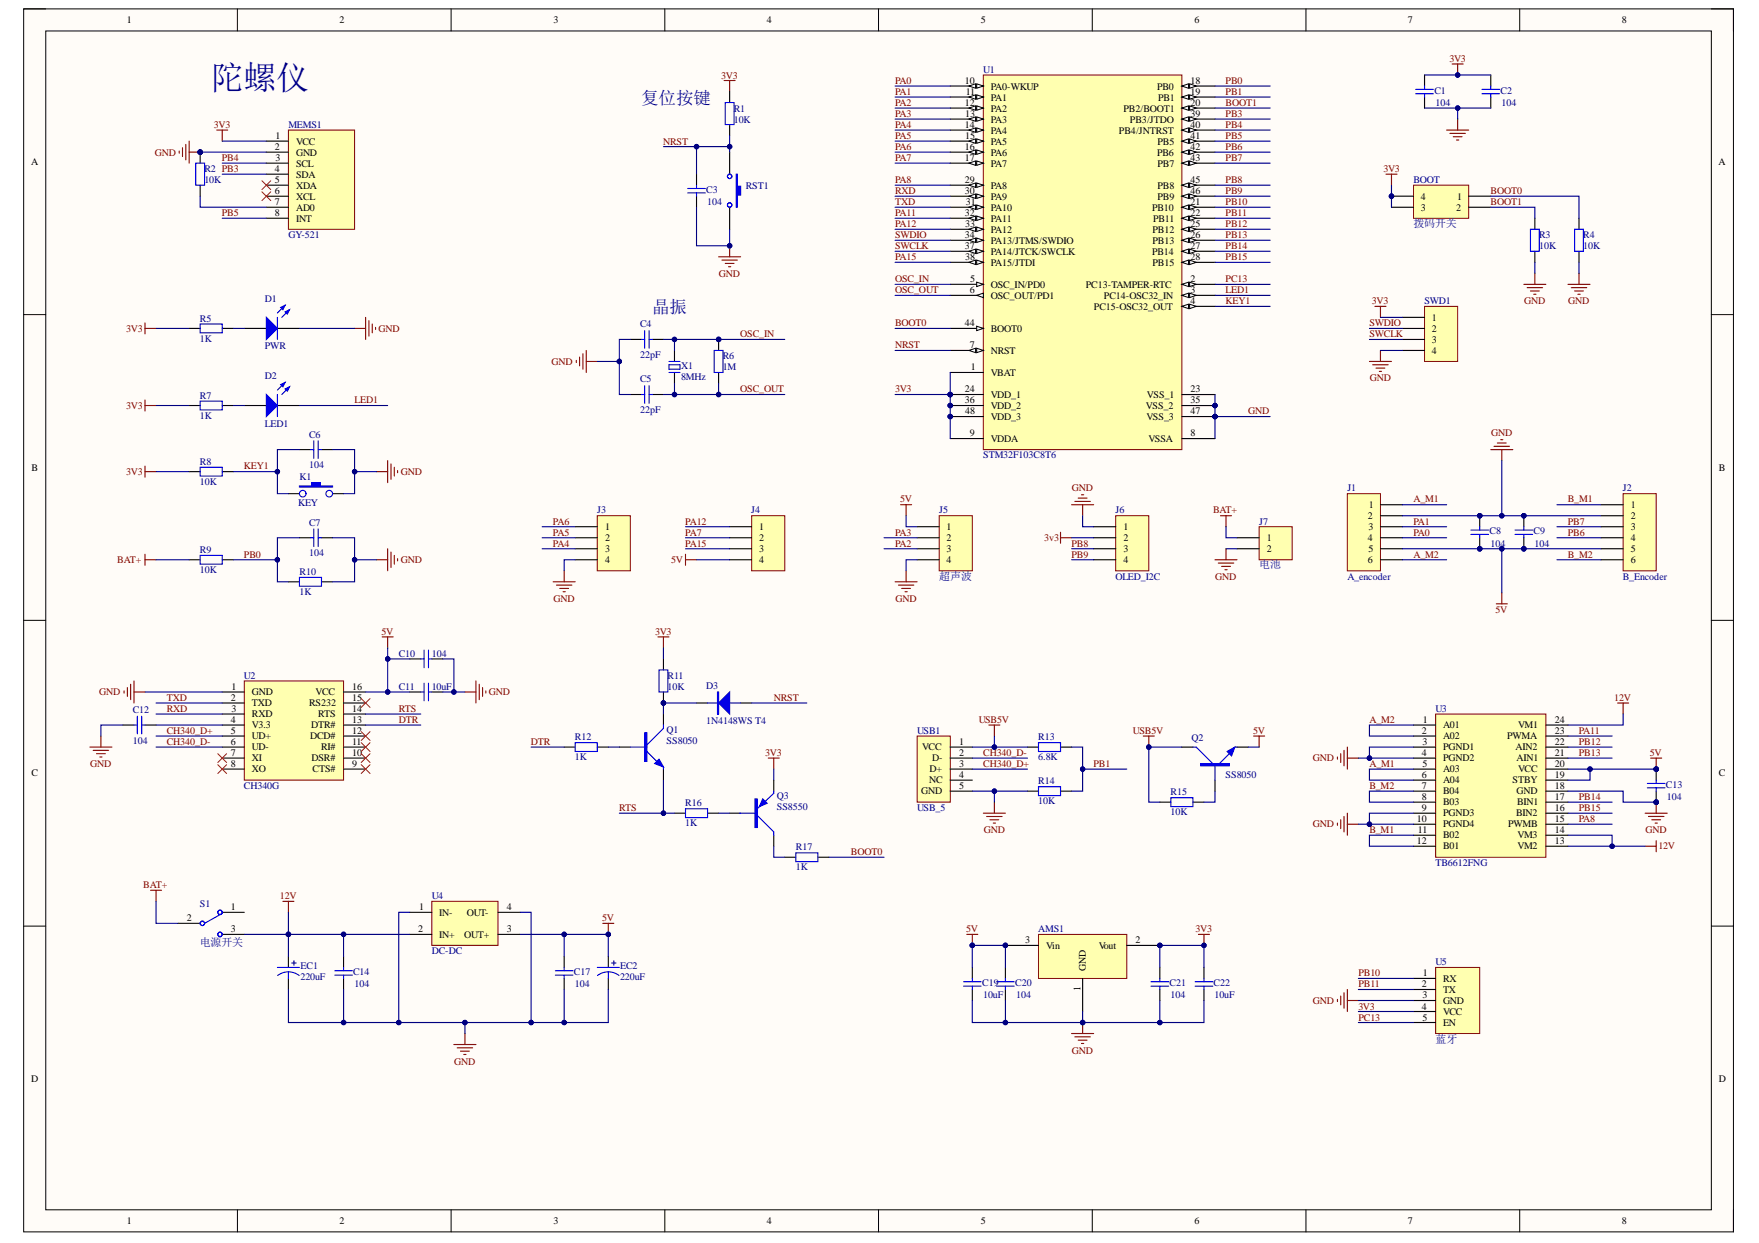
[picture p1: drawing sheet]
<svg xmlns="http://www.w3.org/2000/svg" width="297mm" height="210mm" viewBox="0 0 297 210" stroke-linecap="round" stroke-linejoin="round" font-family="sans-serif">
<defs><g id="words">
<text font-size="5.6" fill="#000080" x="35.6" y="15">陀螺仪</text>
<g font-size="3" fill="#000080">
<text x="108.3" y="17.6">复位按键</text>
<text x="110.1" y="52.9">晶振</text>
</g>
<g font-size="1.9" fill="#000080">
<text x="238.7" y="38.4">拨码开关</text>
<text x="212.6" y="96">电池</text>
<text x="158.6" y="97.9">超声波</text>
<text x="33.7" y="159.8">电源开关</text>
<text x="242.4" y="176.1">蓝牙</text>
</g>
<g font-size="1.7">
<text x="21.4" y="3.9">1</text>
<text x="57.3" y="3.9">2</text>
<text x="93.5" y="3.9">3</text>
<text x="129.5" y="3.9">4</text>
<text x="165.6" y="3.9">5</text>
<text x="201.7" y="3.9">6</text>
<text x="237.8" y="3.9">7</text>
<text x="273.9" y="3.9">8</text>
<text x="162.9" y="14.2">10</text>
<text x="162.9" y="17.9">12</text>
<text x="163.1" y="16.1">11</text>
<text x="167.3" y="15.1">PA0-WKUP</text>
<text x="167.3" y="17">PA1</text>
<text x="195.4" y="15.1">PB0</text>
<text x="195.6" y="17">PB1</text>
<text x="201" y="14.2">18</text>
<text x="201" y="16.1">19</text>
<text x="201" y="17.9">20</text>
<text x="46.5" y="23.5">1</text>
<text x="162.9" y="21.6">14</text>
<text x="163" y="19.8">13</text>
<text x="163" y="23.5">15</text>
<text x="167.3" y="18.8">PA2</text>
<text x="167.3" y="20.7">PA3</text>
<text x="167.3" y="22.6">PA4</text>
<text x="189" y="22.6">PB4/JNTRST</text>
<text x="189.7" y="18.8">PB2/BOOT1</text>
<text x="190.8" y="20.7">PB3/JTDO</text>
<text x="201" y="19.8">39</text>
<text x="201" y="21.6">40</text>
<text x="201" y="23.5">41</text>
<text x="5.2" y="27.9">A</text>
<text x="46.4" y="25.3">2</text>
<text x="46.4" y="29.1">4</text>
<text x="46.5" y="27.2">3</text>
<text x="50" y="24.4">VCC</text>
<text x="50" y="26.3">GND</text>
<text x="50" y="28.1">SCL</text>
<text x="50" y="30">SDA</text>
<text x="162.9" y="25.3">16</text>
<text x="162.9" y="27.2">17</text>
<text x="167.3" y="24.4">PA5</text>
<text x="167.3" y="26.3">PA6</text>
<text x="167.3" y="28.1">PA7</text>
<text x="195.4" y="26.3">PB6</text>
<text x="195.5" y="24.4">PB5</text>
<text x="195.5" y="28.1">PB7</text>
<text x="201" y="25.3">42</text>
<text x="201" y="27.2">43</text>
<text x="290.2" y="27.9">A</text>
<text x="46.4" y="30.9">5</text>
<text x="46.4" y="32.8">6</text>
<text x="46.4" y="34.6">7</text>
<text x="50" y="31.9">XDA</text>
<text x="50" y="33.7">XCL</text>
<text x="50" y="35.6">AD0</text>
<text x="162.9" y="30.9">29</text>
<text x="162.9" y="32.8">30</text>
<text x="163.1" y="34.6">31</text>
<text x="167.3" y="31.9">PA8</text>
<text x="167.3" y="33.7">PA9</text>
<text x="167.3" y="35.6">PA10</text>
<text x="194.5" y="35.6">PB10</text>
<text x="195.5" y="31.9">PB8</text>
<text x="195.5" y="33.7">PB9</text>
<text x="201" y="30.9">45</text>
<text x="201" y="32.8">46</text>
<text x="201" y="34.6">21</text>
<text x="240" y="33.7">4</text>
<text x="240" y="35.6">3</text>
<text x="245.9" y="35.6">2</text>
<text x="246" y="33.7">1</text>
<text x="46.4" y="36.5">8</text>
<text x="50" y="37.4">INT</text>
<text x="162.9" y="36.5">32</text>
<text x="162.9" y="40.2">34</text>
<text x="163" y="38.4">33</text>
<text x="167.3" y="37.4">PA11</text>
<text x="167.3" y="39.3">PA12</text>
<text x="167.3" y="41.1">PA13/JTMS/SWDIO</text>
<text x="194.6" y="39.3">PB12</text>
<text x="194.6" y="41.1">PB13</text>
<text x="194.7" y="37.4">PB11</text>
<text x="201" y="36.5">22</text>
<text x="201" y="38.4">25</text>
<text x="201" y="40.2">26</text>
<text x="162.9" y="42.1">37</text>
<text x="163" y="43.9">38</text>
<text x="163.8" y="47.6">5</text>
<text x="167.3" y="43">PA14/JTCK/SWCLK</text>
<text x="167.3" y="44.9">PA15/JTDI</text>
<text x="194.5" y="43">PB14</text>
<text x="194.6" y="44.9">PB15</text>
<text x="201" y="42.1">27</text>
<text x="201" y="43.9">28</text>
<text x="201" y="47.6">2</text>
<text x="163.7" y="49.5">6</text>
<text x="167.3" y="48.6">OSC_IN/PD0</text>
<text x="167.3" y="50.4">OSC_OUT/PD1</text>
<text x="183.4" y="48.6">PC13-TAMPER-RTC</text>
<text x="184.7" y="52.3">PC15-OSC32_OUT</text>
<text x="186.4" y="50.4">PC14-OSC32_IN</text>
<text x="201" y="49.5">3</text>
<text x="201" y="51.4">4</text>
<text x="162.9" y="55.1">44</text>
<text x="163.7" y="58.8">7</text>
<text x="167.3" y="56">BOOT0</text>
<text x="167.3" y="59.7">NRST</text>
<text x="241.8" y="54.2">1</text>
<text x="241.8" y="56">2</text>
<text x="241.8" y="57.9">3</text>
<text x="241.8" y="59.7">4</text>
<text x="163.9" y="62.5">1</text>
<text x="167.3" y="63.4">VBAT</text>
<text x="162.9" y="66.2">24</text>
<text x="162.9" y="68.1">36</text>
<text x="163" y="70">48</text>
<text x="167.3" y="67.2">VDD_1</text>
<text x="167.3" y="69">VDD_2</text>
<text x="167.3" y="70.9">VDD_3</text>
<text x="193.5" y="69">VSS_2</text>
<text x="193.6" y="70.9">VSS_3</text>
<text x="193.7" y="67.2">VSS_1</text>
<text x="201" y="66.2">23</text>
<text x="201" y="68.1">35</text>
<text x="201" y="70">47</text>
<text x="163.7" y="73.7">9</text>
<text x="167.3" y="74.6">VDDA</text>
<text x="193.9" y="74.6">VSSA</text>
<text x="201" y="73.7">8</text>
<text x="5.3" y="79.5">B</text>
<text x="290.3" y="79.5">B</text>
<text x="102.2" y="89.6">1</text>
<text x="128.2" y="89.6">1</text>
<text x="159.9" y="89.6">1</text>
<text x="189.7" y="89.6">1</text>
<text x="231" y="87.7">2</text>
<text x="231.1" y="89.6">3</text>
<text x="231.2" y="85.8">1</text>
<text x="275.4" y="85.8">1</text>
<text x="275.4" y="87.7">2</text>
<text x="275.4" y="89.6">3</text>
<text x="102.2" y="91.4">2</text>
<text x="102.2" y="93.3">3</text>
<text x="102.2" y="95.1">4</text>
<text x="128.2" y="91.4">2</text>
<text x="128.2" y="93.3">3</text>
<text x="128.2" y="95.1">4</text>
<text x="159.9" y="91.4">2</text>
<text x="159.9" y="93.3">3</text>
<text x="159.9" y="95.1">4</text>
<text x="189.7" y="91.4">2</text>
<text x="189.7" y="93.3">3</text>
<text x="189.7" y="95.1">4</text>
<text x="213.9" y="91.4">1</text>
<text x="213.9" y="93.3">2</text>
<text x="231" y="91.4">4</text>
<text x="231" y="95.1">6</text>
<text x="231.1" y="93.3">5</text>
<text x="275.4" y="91.4">4</text>
<text x="275.4" y="93.3">5</text>
<text x="275.4" y="95.1">6</text>
<text x="39" y="118.4">2</text>
<text x="39.1" y="116.5">1</text>
<text x="42.5" y="117.4">GND</text>
<text x="42.5" y="119.3">TXD</text>
<text x="52.2" y="119.3">RS232</text>
<text x="53.3" y="117.4">VCC</text>
<text x="59.5" y="118.4">15</text>
<text x="59.5" y="116.5">16</text>
<text x="39" y="122.1">4</text>
<text x="39" y="123.9">5</text>
<text x="39" y="125.8">6</text>
<text x="39.1" y="120.2">3</text>
<text x="42.5" y="121.1">RXD</text>
<text x="42.5" y="123">V3.3</text>
<text x="42.5" y="124.9">UD+</text>
<text x="52.4" y="124.9">DCD#</text>
<text x="52.5" y="123">DTR#</text>
<text x="53.7" y="121.1">RTS</text>
<text x="59.5" y="125.8">11</text>
<text x="59.5" y="123.9">12</text>
<text x="59.5" y="122.1">13</text>
<text x="59.5" y="120.2">14</text>
<text x="162" y="125.8">1</text>
<text x="240.1" y="123.9">2</text>
<text x="240.2" y="125.8">3</text>
<text x="240.3" y="122.1">1</text>
<text x="243.7" y="123">A01</text>
<text x="243.7" y="124.9">A02</text>
<text x="254.5" y="124.9">PWMA</text>
<text x="256.4" y="123">VM1</text>
<text x="262.5" y="125.8">22</text>
<text x="262.5" y="123.9">23</text>
<text x="262.5" y="122.1">24</text>
<text x="5.3" y="131.1">C</text>
<text x="39" y="127.7">7</text>
<text x="39" y="129.5">8</text>
<text x="42.5" y="126.7">UD-</text>
<text x="42.5" y="128.6">XI</text>
<text x="42.5" y="130.4">XO</text>
<text x="52.6" y="128.6">DSR#</text>
<text x="52.8" y="130.4">CTS#</text>
<text x="54.2" y="126.7">RI#</text>
<text x="59.5" y="129.5">9</text>
<text x="59.5" y="127.7">10</text>
<text x="155.7" y="126.7">VCC</text>
<text x="157" y="130.4">D+</text>
<text x="157.4" y="128.6">D-</text>
<text x="162" y="127.7">2</text>
<text x="162" y="129.5">3</text>
<text x="162" y="131.4">4</text>
<text x="240.1" y="127.7">4</text>
<text x="240.1" y="131.4">6</text>
<text x="240.2" y="129.5">5</text>
<text x="243.7" y="126.7">PGND1</text>
<text x="243.7" y="128.6">PGND2</text>
<text x="243.7" y="130.4">A03</text>
<text x="255.9" y="126.7">AIN2</text>
<text x="256.1" y="128.6">AIN1</text>
<text x="256.4" y="130.4">VCC</text>
<text x="262.5" y="131.4">19</text>
<text x="262.5" y="129.5">20</text>
<text x="262.5" y="127.7">21</text>
<text x="290.3" y="131.1">C</text>
<text x="155.5" y="134.2">GND</text>
<text x="156.9" y="132.3">NC</text>
<text x="162" y="133.2">5</text>
<text x="240.1" y="133.2">7</text>
<text x="240.1" y="135.1">8</text>
<text x="240.1" y="136.9">9</text>
<text x="243.7" y="132.3">A04</text>
<text x="243.7" y="134.2">B04</text>
<text x="243.7" y="136">B03</text>
<text x="243.7" y="137.9">PGND3</text>
<text x="255.4" y="132.3">STBY</text>
<text x="256" y="137.9">BIN2</text>
<text x="256.1" y="134.2">GND</text>
<text x="256.2" y="136">BIN1</text>
<text x="262.5" y="136.9">16</text>
<text x="262.5" y="135.1">17</text>
<text x="262.5" y="133.2">18</text>
<text x="239.3" y="138.8">10</text>
<text x="239.3" y="142.5">12</text>
<text x="239.4" y="140.7">11</text>
<text x="243.7" y="139.7">PGND4</text>
<text x="243.7" y="141.6">B02</text>
<text x="243.7" y="143.5">B01</text>
<text x="254.7" y="139.7">PWMB</text>
<text x="256.3" y="143.5">VM2</text>
<text x="256.3" y="141.6">VM3</text>
<text x="262.5" y="142.5">13</text>
<text x="262.5" y="140.7">14</text>
<text x="262.5" y="138.8">15</text>
<text x="31.5" y="155.5">2</text>
<text x="39" y="153.7">1</text>
<text x="70.8" y="153.7">1</text>
<text x="74.2" y="154.6">IN-</text>
<text x="78.8" y="154.6">OUT-</text>
<text x="85.6" y="153.7">4</text>
<text x="39" y="157.4">3</text>
<text x="70.6" y="157.4">2</text>
<text x="74.2" y="158.3">IN+</text>
<text x="78.4" y="158.3">OUT+</text>
<text x="85.6" y="157.4">3</text>
<text x="173.1" y="159.2">3</text>
<text x="176.7" y="160.2">Vin</text>
<text x="185.6" y="160.2">Vout</text>
<text x="191.7" y="159.2">2</text>
<text x="182.4" y="167.4" transform="rotate(-90 182.4 167.4)">1</text>
<text x="183.4" y="163.9" transform="rotate(-90 183.4 163.9)">GND</text>
<text x="240.1" y="166.7">2</text>
<text x="240.3" y="164.8">1</text>
<text x="243.7" y="165.8">RX</text>
<text x="243.7" y="167.6">TX</text>
<text x="240.1" y="170.5">4</text>
<text x="240.2" y="168.5">3</text>
<text x="240.2" y="172.3">5</text>
<text x="243.7" y="169.5">GND</text>
<text x="243.7" y="171.4">VCC</text>
<text x="243.7" y="173.3">EN</text>
<text x="5.2" y="182.7">D</text>
<text x="290.3" y="182.7">D</text>
<text x="21.4" y="206.7">1</text>
<text x="57.3" y="206.7">2</text>
<text x="93.5" y="206.7">3</text>
<text x="129.5" y="206.7">4</text>
<text x="165.6" y="206.7">5</text>
<text x="201.7" y="206.7">6</text>
<text x="237.8" y="206.7">7</text>
<text x="273.9" y="206.7">8</text>
</g>
<g font-size="1.7" fill="#800000">
<text x="244.8" y="10.5">3V3</text>
<text x="121.8" y="13.3">3V3</text>
<text x="151.1" y="14.2">PA0</text>
<text x="151.1" y="16.1">PA1</text>
<text x="151.1" y="17.9">PA2</text>
<text x="207" y="14.2">PB0</text>
<text x="207" y="16.1">PB1</text>
<text x="207" y="17.9">BOOT1</text>
<text x="36.1" y="21.6">3V3</text>
<text x="151.1" y="19.8">PA3</text>
<text x="151.1" y="21.6">PA4</text>
<text x="151.1" y="23.5">PA5</text>
<text x="207" y="19.8">PB3</text>
<text x="207" y="21.6">PB4</text>
<text x="207" y="23.5">PB5</text>
<text x="26.1" y="26.3">GND</text>
<text x="37.5" y="27.2">PB4</text>
<text x="112" y="24.4">NRST</text>
<text x="151.1" y="25.3">PA6</text>
<text x="151.1" y="27.2">PA7</text>
<text x="207" y="25.3">PB6</text>
<text x="207" y="27.2">PB7</text>
<text x="233.6" y="29.1">3V3</text>
<text x="151.1" y="30.9">PA8</text>
<text x="151.1" y="32.8">RXD</text>
<text x="151.1" y="34.6">TXD</text>
<text x="207" y="30.9">PB8</text>
<text x="207" y="32.8">PB9</text>
<text x="207" y="34.6">PB10</text>
<text x="251.7" y="34.6">BOOT1</text>
<text x="251.7" y="32.8">BOOT0</text>
<text x="37.5" y="36.5">PB5</text>
<text x="151.1" y="36.5">PA11</text>
<text x="151.1" y="38.4">PA12</text>
<text x="151.1" y="40.2">SWDIO</text>
<text x="207" y="36.5">PB11</text>
<text x="207" y="38.4">PB12</text>
<text x="207" y="40.2">PB13</text>
<text x="121.4" y="46.7">GND</text>
<text x="151.1" y="42.1">SWCLK</text>
<text x="151.1" y="43.9">PA15</text>
<text x="151.1" y="47.6">OSC_IN</text>
<text x="207" y="47.6">PC13</text>
<text x="207" y="42.1">PB14</text>
<text x="207" y="43.9">PB15</text>
<text x="151.1" y="49.5">OSC_OUT</text>
<text x="207" y="49.5">LED1</text>
<text x="207" y="51.4">KEY1</text>
<text x="231.7" y="51.4">3V3</text>
<text x="257.4" y="51.4">GND</text>
<text x="264.8" y="51.4">GND</text>
<text x="21.3" y="56">3V3</text>
<text x="63.9" y="56">GND</text>
<text x="125" y="56.9">OSC_IN</text>
<text x="151.1" y="55.1">BOOT0</text>
<text x="151.1" y="58.8">NRST</text>
<text x="231.2" y="55.1">SWDIO</text>
<text x="231.2" y="56.9">SWCLK</text>
<text x="93.1" y="61.6">GND</text>
<text x="231.3" y="64.4">GND</text>
<text x="21.3" y="69">3V3</text>
<text x="59.9" y="68.1">LED1</text>
<text x="125" y="66.2">OSC_OUT</text>
<text x="151.1" y="66.2">3V3</text>
<text x="210.8" y="70">GND</text>
<text x="251.8" y="73.7">GND</text>
<text x="21.3" y="80.2">3V3</text>
<text x="41.2" y="79.2">KEY1</text>
<text x="67.7" y="80.2">GND</text>
<text x="181" y="83">GND</text>
<text x="93.4" y="88.6">PA6</text>
<text x="115.7" y="88.6">PA12</text>
<text x="152" y="84.8">5V</text>
<text x="204.9" y="86.7">BAT+</text>
<text x="238.7" y="84.8">A_M1</text>
<text x="238.7" y="88.6">PA1</text>
<text x="264.7" y="88.6">PB7</text>
<text x="264.7" y="84.8">B_M1</text>
<text x="19.8" y="95.1">BAT+</text>
<text x="41.2" y="94.2">PB0</text>
<text x="67.7" y="95.1">GND</text>
<text x="93.4" y="92.3">PA4</text>
<text x="93.4" y="90.5">PA5</text>
<text x="113.3" y="95.1">5V</text>
<text x="115.7" y="92.3">PA15</text>
<text x="115.7" y="90.5">PA7</text>
<text x="151.1" y="90.5">PA3</text>
<text x="151.1" y="92.3">PA2</text>
<text x="176.4" y="91.4">3v3</text>
<text x="180.9" y="92.3">PB8</text>
<text x="180.9" y="94.2">PB9</text>
<text x="238.7" y="94.2">A_M2</text>
<text x="238.7" y="90.5">PA0</text>
<text x="264.7" y="90.5">PB6</text>
<text x="264.7" y="94.2">B_M2</text>
<text x="93.5" y="101.6">GND</text>
<text x="151.2" y="101.6">GND</text>
<text x="205.2" y="97.9">GND</text>
<text x="64.5" y="107.2">5V</text>
<text x="110.6" y="107.2">3V3</text>
<text x="252.6" y="103.5">5V</text>
<text x="16.7" y="117.4">GND</text>
<text x="28.2" y="118.4">TXD</text>
<text x="82.6" y="117.4">GND</text>
<text x="130.7" y="118.4">NRST</text>
<text x="272.6" y="118.4">12V</text>
<text x="28.2" y="120.2">RXD</text>
<text x="28.2" y="123.9">CH340_D+</text>
<text x="28.2" y="125.8">CH340_D-</text>
<text x="67.3" y="120.2">RTS</text>
<text x="67.3" y="122.1">DTR</text>
<text x="89.7" y="125.8">DTR</text>
<text x="165.3" y="122.1">USB5V</text>
<text x="191.3" y="123.9">USB5V</text>
<text x="211.6" y="123.9">5V</text>
<text x="231.2" y="122.1">A_M2</text>
<text x="266.6" y="123.9">PA11</text>
<text x="266.6" y="125.8">PB12</text>
<text x="15.2" y="129.5">GND</text>
<text x="129.2" y="127.7">3V3</text>
<text x="166" y="127.7">CH340_D-</text>
<text x="166" y="129.5">CH340_D+</text>
<text x="184.6" y="129.5">PB1</text>
<text x="221.7" y="128.6">GND</text>
<text x="231.2" y="129.5">A_M1</text>
<text x="266.6" y="127.7">PB13</text>
<text x="278.6" y="127.7">5V</text>
<text x="104.5" y="136.9">RTS</text>
<text x="231.2" y="133.2">B_M2</text>
<text x="266.6" y="136.9">PB15</text>
<text x="266.6" y="135.1">PB14</text>
<text x="166.1" y="140.7">GND</text>
<text x="221.7" y="139.7">GND</text>
<text x="231.2" y="140.7">B_M1</text>
<text x="266.6" y="138.8">PA8</text>
<text x="277.8" y="140.7">GND</text>
<text x="280" y="143.5">12V</text>
<text x="24.2" y="150">BAT+</text>
<text x="143.7" y="144.4">BOOT0</text>
<text x="47.3" y="151.8">12V</text>
<text x="101.7" y="155.5">5V</text>
<text x="163.2" y="157.4">5V</text>
<text x="201.9" y="157.4">3V3</text>
<text x="229.4" y="164.8">PB10</text>
<text x="229.4" y="166.7">PB11</text>
<text x="221.7" y="169.5">GND</text>
<text x="229.4" y="170.5">3V3</text>
<text x="229.4" y="172.3">PC13</text>
<text x="76.7" y="179.8">GND</text>
<text x="181" y="177.9">GND</text>
</g>
<g font-size="1.7" fill="#000080">
<text x="166" y="12.3">U1</text>
<text x="242.2" y="15.8">C1</text>
<text x="242.4" y="17.9">104</text>
<text x="253.4" y="15.8">C2</text>
<text x="253.6" y="17.9">104</text>
<text x="48.7" y="21.6">MEMS1</text>
<text x="123.9" y="20.7">10K</text>
<text x="123.9" y="18.8">R1</text>
<text x="34.5" y="29.1">R2 PB3</text>
<text x="34.5" y="30.9">10K</text>
<text x="119.3" y="32.6">C3</text>
<text x="119.4" y="34.6">104</text>
<text x="125.9" y="31.9">RST1</text>
<text x="238.7" y="30.9">BOOT</text>
<text x="48.7" y="40.2">GY-521</text>
<text x="259.9" y="40.2">R3</text>
<text x="267.4" y="40.2">R4</text>
<text x="259.9" y="42.1">10K</text>
<text x="267.4" y="42.1">10K</text>
<text x="44.7" y="51">D1</text>
<text x="240.5" y="51.4">SWD1</text>
<text x="33.7" y="57.7">1K</text>
<text x="33.7" y="54.3">R5</text>
<text x="44.7" y="59">PWR</text>
<text x="108.1" y="55.3">C4</text>
<text x="44.7" y="64">D2</text>
<text x="108.1" y="60.5">22pF</text>
<text x="108.1" y="64.5">C5</text>
<text x="115" y="62.3">X1</text>
<text x="115" y="64.2">8MHz</text>
<text x="122.1" y="62.5">1M</text>
<text x="122.1" y="60.7">R6</text>
<text x="33.7" y="70.7">1K</text>
<text x="33.7" y="67.3">R7</text>
<text x="108.1" y="69.8">22pF</text>
<text x="44.7" y="72.1">LED1</text>
<text x="52.2" y="73.9">C6</text>
<text x="166" y="77.4">STM32F103C8T6</text>
<text x="33.7" y="81.9">10K</text>
<text x="33.7" y="78.6">R8</text>
<text x="50.6" y="81.1">K1</text>
<text x="52.2" y="79.1">104</text>
<text x="227.5" y="83">J1</text>
<text x="274" y="83">J2</text>
<text x="50.3" y="85.4">KEY</text>
<text x="52.2" y="88.8">C7</text>
<text x="100.8" y="86.7">J3</text>
<text x="126.9" y="86.7">J4</text>
<text x="158.6" y="86.7">J5</text>
<text x="188.4" y="86.7">J6</text>
<text x="212.6" y="88.6">J7</text>
<text x="33.7" y="93.4">R9</text>
<text x="52.2" y="93.9">104</text>
<text x="251.5" y="90.2">C8</text>
<text x="251.7" y="92.3">104</text>
<text x="259" y="90.2">C9</text>
<text x="259.2" y="92.3">104</text>
<text x="33.7" y="96.7">10K</text>
<text x="50.6" y="100.4">1K</text>
<text x="50.6" y="97.2">R10</text>
<text x="188.4" y="97.9">OLED_I2C</text>
<text x="227.5" y="97.9">A_encoder</text>
<text x="274" y="97.9">B_Encoder</text>
<text x="67.3" y="110.9">C10</text>
<text x="72.9" y="110.9">104</text>
<text x="41.2" y="114.6">U2</text>
<text x="67.3" y="116.5">C11</text>
<text x="72.9" y="116.5">10uF</text>
<text x="112.7" y="116.5">10K</text>
<text x="112.7" y="114.6">R11</text>
<text x="119.3" y="116.3">D3</text>
<text x="22.4" y="125.6">104</text>
<text x="22.4" y="120.4">C12</text>
<text x="97.1" y="125">R12</text>
<text x="112.6" y="123.8">Q1</text>
<text x="112.6" y="125.6">SS8050</text>
<text x="119.3" y="122.2">1N4148WS T4</text>
<text x="154.9" y="123.9">USB1</text>
<text x="175.3" y="125">R13</text>
<text x="201.2" y="125.2">Q2</text>
<text x="242.4" y="120.2">U3</text>
<text x="97.1" y="128.4">1K</text>
<text x="175.3" y="128.4">6.8K</text>
<text x="207" y="131.4">SS8050</text>
<text x="41.2" y="133.2">CH340G</text>
<text x="115.7" y="136.2">R16</text>
<text x="131.2" y="134.9">Q3</text>
<text x="131.2" y="136.8">SS8550</text>
<text x="154.9" y="136.9">USB_5</text>
<text x="175.3" y="135.8">10K</text>
<text x="175.3" y="132.5">R14</text>
<text x="197.7" y="137.7">10K</text>
<text x="197.7" y="134.3">R15</text>
<text x="281.3" y="133.1">C13</text>
<text x="281.5" y="135.1">104</text>
<text x="115.7" y="139.6">1K</text>
<text x="134.4" y="143.6">R17</text>
<text x="134.4" y="147">1K</text>
<text x="242.4" y="146.2">TB6612FNG</text>
<text x="33.7" y="153.2">S1</text>
<text x="72.9" y="151.8">U4</text>
<text x="72.9" y="161.1">DC-DC</text>
<text x="175.3" y="157.4">AMS1</text>
<text x="50.7" y="163.6">EC1</text>
<text x="50.7" y="165.4">220uF</text>
<text x="59.6" y="164.7">C14</text>
<text x="59.9" y="166.7">104</text>
<text x="96.9" y="164.7">C17</text>
<text x="97.1" y="166.7">104</text>
<text x="104.7" y="163.6">EC2</text>
<text x="104.7" y="165.4">220uF</text>
<text x="165.9" y="166.5">C19</text>
<text x="171.4" y="166.5">C20</text>
<text x="197.5" y="166.5">C21</text>
<text x="204.9" y="166.5">C22</text>
<text x="242.4" y="163">U5</text>
<text x="166" y="168.5">10uF</text>
<text x="171.6" y="168.5">104</text>
<text x="197.7" y="168.5">104</text>
<text x="205.1" y="168.5">10uF</text>
</g>
</g></defs>
<path d="M4 1.5h288.7v206.5h-288.7z" fill-rule="evenodd" fill="#fffcf8"/>
<path d="M4 1.5h288.7v206.5h-288.7z" fill="none" stroke="#000" stroke-width=".17"/>
<path d="M7.7 5.2h281.3v199.1h-281.3z" fill-rule="evenodd" fill="#fffcf8"/>
<g fill="none" stroke="#000" stroke-width=".17">
<path d="M4 1.5h3.7M7.7 5.2h281.3v199.1h-281.3zM40.1 1.5v3.7M76.2 1.5v3.7M112.3 1.5v3.7M148.4 1.5v3.7M184.4 1.5v3.7M220.5 1.5v3.7M256.6 1.5v3.7M289 1.5h3.7v3.7M4 53.1h3.7M289 53.1h3.7"/>
<path d="M4 104.8h3.7M289 104.8h3.7M4 156.4h3.7M289 156.4h3.7M40.1 204.3v3.7M76.2 204.3v3.7M112.3 204.3v3.7M148.4 204.3v3.7M184.4 204.3v3.7M220.5 204.3v3.7M256.6 204.3v3.7M292.7 204.3v3.7"/>
</g>
<circle cx="160.5" cy="66.6" r=".37" fill="#000080"/>
<circle cx="160.5" cy="66.6" r=".37" fill="none" stroke="#000080" stroke-width=".17"/>
<circle cx="160.5" cy="68.5" r=".37" fill="#000080"/>
<circle cx="160.5" cy="68.5" r=".37" fill="none" stroke="#000080" stroke-width=".17"/>
<circle cx="160.5" cy="70.3" r=".37" fill="#000080"/>
<circle cx="160.5" cy="70.3" r=".37" fill="none" stroke="#000080" stroke-width=".17"/>
<circle cx="205.2" cy="68.5" r=".37" fill="#000080"/>
<circle cx="205.2" cy="68.5" r=".37" fill="none" stroke="#000080" stroke-width=".17"/>
<circle cx="205.2" cy="70.3" r=".37" fill="#000080"/>
<circle cx="205.2" cy="70.3" r=".37" fill="none" stroke="#000080" stroke-width=".17"/>
<path d="M166.1 12.7h33.5v63.2h-33.5z" fill-rule="evenodd" fill="#ffffb0"/>
<path d="M166.1 12.7h33.5v63.2h-33.5z" fill="none" stroke="#800000" stroke-width=".17"/>
<path d="M160.5 55.5h5.6" fill="none" stroke="#000" stroke-width=".19"/>
<path d="M164.9 55.1l1.2 .4-1.2 .3z" fill="#f8fcff"/>
<path d="M164.9 55.1l1.2 .4-1.2 .3z" fill="none" stroke="#000" stroke-width=".17"/>
<path d="M160.5 59.2h5.6" fill="none" stroke="#000" stroke-width=".19"/>
<path d="M164.9 58.8l1.2 .4-1.2 .4z" fill="#f8fcff"/>
<path d="M164.9 58.8l1.2 .4-1.2 .4z" fill="none" stroke="#000" stroke-width=".17"/>
<path d="M163.6 59.2l1.1-.4v.8z" fill="#f8fcff"/>
<path d="M163.6 59.2l1.1-.4v.8z" fill="none" stroke="#000" stroke-width=".17"/>
<path d="M160.5 48h5.6" fill="none" stroke="#000" stroke-width=".19"/>
<path d="M164.9 47.6l1.2 .4-1.2 .4z" fill="#f8fcff"/>
<path d="M164.9 47.6l1.2 .4-1.2 .4z" fill="none" stroke="#000" stroke-width=".17"/>
<path d="M160.5 49.9h5.6" fill="none" stroke="#000" stroke-width=".19"/>
<path d="M164.9 49.9l1.2-.4v.7z" fill="#f8fcff"/>
<path d="M164.9 49.9l1.2-.4v.7z" fill="none" stroke="#000" stroke-width=".17"/>
<path d="M160.5 14.5h5.6" fill="none" stroke="#000" stroke-width=".19"/>
<path d="M164.9 14.2l1.2 .3-1.2 .4z" fill="#f8fcff"/>
<path d="M164.9 14.2l1.2 .3-1.2 .4z" fill="none" stroke="#000" stroke-width=".17"/>
<path d="M163.6 14.5l1.1-.3v.7z" fill="#f8fcff"/>
<path d="M163.6 14.5l1.1-.3v.7z" fill="none" stroke="#000" stroke-width=".17"/>
<path d="M160.5 16.4h5.6" fill="none" stroke="#000" stroke-width=".19"/>
<path d="M164.9 16l1.2 .4-1.2 .4z" fill="#f8fcff"/>
<path d="M164.9 16l1.2 .4-1.2 .4z" fill="none" stroke="#000" stroke-width=".17"/>
<path d="M163.6 16.4l1.1-.4v.8z" fill="#f8fcff"/>
<path d="M163.6 16.4l1.1-.4v.8z" fill="none" stroke="#000" stroke-width=".17"/>
<path d="M160.5 18.3h5.6" fill="none" stroke="#000" stroke-width=".19"/>
<path d="M164.9 17.9l1.2 .4-1.2 .3z" fill="#f8fcff"/>
<path d="M164.9 17.9l1.2 .4-1.2 .3z" fill="none" stroke="#000" stroke-width=".17"/>
<path d="M163.6 18.3l1.1-.4v.7z" fill="#f8fcff"/>
<path d="M163.6 18.3l1.1-.4v.7z" fill="none" stroke="#000" stroke-width=".17"/>
<path d="M160.5 20.1h5.6" fill="none" stroke="#000" stroke-width=".19"/>
<path d="M164.9 19.7l1.2 .4-1.2 .4z" fill="#f8fcff"/>
<path d="M164.9 19.7l1.2 .4-1.2 .4z" fill="none" stroke="#000" stroke-width=".17"/>
<path d="M163.6 20.1l1.1-.4v.8z" fill="#f8fcff"/>
<path d="M163.6 20.1l1.1-.4v.8z" fill="none" stroke="#000" stroke-width=".17"/>
<path d="M160.5 22h5.6" fill="none" stroke="#000" stroke-width=".19"/>
<path d="M164.9 21.6l1.2 .4-1.2 .3z" fill="#f8fcff"/>
<path d="M164.9 21.6l1.2 .4-1.2 .3z" fill="none" stroke="#000" stroke-width=".17"/>
<path d="M163.6 22l1.1-.4v.7z" fill="#f8fcff"/>
<path d="M163.6 22l1.1-.4v.7z" fill="none" stroke="#000" stroke-width=".17"/>
<path d="M160.5 23.8h5.6" fill="none" stroke="#000" stroke-width=".19"/>
<path d="M164.9 23.5l1.2 .3-1.2 .4z" fill="#f8fcff"/>
<path d="M164.9 23.5l1.2 .3-1.2 .4z" fill="none" stroke="#000" stroke-width=".17"/>
<path d="M163.6 23.8l1.1-.3v.7z" fill="#f8fcff"/>
<path d="M163.6 23.8l1.1-.3v.7z" fill="none" stroke="#000" stroke-width=".17"/>
<path d="M160.5 25.7h5.6" fill="none" stroke="#000" stroke-width=".19"/>
<path d="M164.9 25.3l1.2 .4-1.2 .4z" fill="#f8fcff"/>
<path d="M164.9 25.3l1.2 .4-1.2 .4z" fill="none" stroke="#000" stroke-width=".17"/>
<path d="M163.6 25.7l1.1-.4v.8z" fill="#f8fcff"/>
<path d="M163.6 25.7l1.1-.4v.8z" fill="none" stroke="#000" stroke-width=".17"/>
<path d="M160.5 27.5h5.6" fill="none" stroke="#000" stroke-width=".19"/>
<path d="M164.9 27.2l1.2 .3-1.2 .4z" fill="#f8fcff"/>
<path d="M164.9 27.2l1.2 .3-1.2 .4z" fill="none" stroke="#000" stroke-width=".17"/>
<path d="M163.6 27.5l1.1-.3v.7z" fill="#f8fcff"/>
<path d="M163.6 27.5l1.1-.3v.7z" fill="none" stroke="#000" stroke-width=".17"/>
<path d="M160.5 31.3h5.6" fill="none" stroke="#000" stroke-width=".19"/>
<path d="M164.9 30.9l1.2 .4-1.2 .3z" fill="#f8fcff"/>
<path d="M164.9 30.9l1.2 .4-1.2 .3z" fill="none" stroke="#000" stroke-width=".17"/>
<path d="M163.6 31.3l1.1-.4v.7z" fill="#f8fcff"/>
<path d="M163.6 31.3l1.1-.4v.7z" fill="none" stroke="#000" stroke-width=".17"/>
<path d="M160.5 33.1h5.6" fill="none" stroke="#000" stroke-width=".19"/>
<path d="M164.9 32.8l1.2 .3-1.2 .4z" fill="#f8fcff"/>
<path d="M164.9 32.8l1.2 .3-1.2 .4z" fill="none" stroke="#000" stroke-width=".17"/>
<path d="M163.6 33.1l1.1-.3v.7z" fill="#f8fcff"/>
<path d="M163.6 33.1l1.1-.3v.7z" fill="none" stroke="#000" stroke-width=".17"/>
<path d="M160.5 35h5.6" fill="none" stroke="#000" stroke-width=".19"/>
<path d="M164.9 34.6l1.2 .4-1.2 .4z" fill="#f8fcff"/>
<path d="M164.9 34.6l1.2 .4-1.2 .4z" fill="none" stroke="#000" stroke-width=".17"/>
<path d="M163.6 35l1.1-.4v.8z" fill="#f8fcff"/>
<path d="M163.6 35l1.1-.4v.8z" fill="none" stroke="#000" stroke-width=".17"/>
<path d="M160.5 36.9h5.6" fill="none" stroke="#000" stroke-width=".19"/>
<path d="M164.9 36.5l1.2 .4-1.2 .3z" fill="#f8fcff"/>
<path d="M164.9 36.5l1.2 .4-1.2 .3z" fill="none" stroke="#000" stroke-width=".17"/>
<path d="M163.6 36.9l1.1-.4v.7z" fill="#f8fcff"/>
<path d="M163.6 36.9l1.1-.4v.7z" fill="none" stroke="#000" stroke-width=".17"/>
<path d="M160.5 38.7h5.6" fill="none" stroke="#000" stroke-width=".19"/>
<path d="M164.9 38.3l1.2 .4-1.2 .4z" fill="#f8fcff"/>
<path d="M164.9 38.3l1.2 .4-1.2 .4z" fill="none" stroke="#000" stroke-width=".17"/>
<path d="M163.6 38.7l1.1-.4v.8z" fill="#f8fcff"/>
<path d="M163.6 38.7l1.1-.4v.8z" fill="none" stroke="#000" stroke-width=".17"/>
<path d="M160.5 40.6h5.6" fill="none" stroke="#000" stroke-width=".19"/>
<path d="M164.9 40.2l1.2 .4-1.2 .3z" fill="#f8fcff"/>
<path d="M164.9 40.2l1.2 .4-1.2 .3z" fill="none" stroke="#000" stroke-width=".17"/>
<path d="M163.6 40.6l1.1-.4v.7z" fill="#f8fcff"/>
<path d="M163.6 40.6l1.1-.4v.7z" fill="none" stroke="#000" stroke-width=".17"/>
<path d="M160.5 42.4h5.6" fill="none" stroke="#000" stroke-width=".19"/>
<path d="M164.9 42.1l1.2 .3-1.2 .4z" fill="#f8fcff"/>
<path d="M164.9 42.1l1.2 .3-1.2 .4z" fill="none" stroke="#000" stroke-width=".17"/>
<path d="M163.6 42.4l1.1-.3v.7z" fill="#f8fcff"/>
<path d="M163.6 42.4l1.1-.3v.7z" fill="none" stroke="#000" stroke-width=".17"/>
<path d="M160.5 44.3h5.6" fill="none" stroke="#000" stroke-width=".19"/>
<path d="M164.9 43.9l1.2 .4-1.2 .4z" fill="#f8fcff"/>
<path d="M164.9 43.9l1.2 .4-1.2 .4z" fill="none" stroke="#000" stroke-width=".17"/>
<path d="M163.6 44.3l1.1-.4v.8z" fill="#f8fcff"/>
<path d="M163.6 44.3l1.1-.4v.8z" fill="none" stroke="#000" stroke-width=".17"/>
<path d="M199.6 14.5h5.6" fill="none" stroke="#000" stroke-width=".19"/>
<path d="M199.6 14.5l1.1-.3v.7z" fill="#f8fcff"/>
<path d="M199.6 14.5l1.1-.3v.7z" fill="none" stroke="#000" stroke-width=".17"/>
<path d="M200.9 14.2l1.1 .3-1.1 .4z" fill="#f8fcff"/>
<path d="M200.9 14.2l1.1 .3-1.1 .4z" fill="none" stroke="#000" stroke-width=".17"/>
<path d="M199.6 16.4h5.6" fill="none" stroke="#000" stroke-width=".19"/>
<path d="M199.6 16.4l1.1-.4v.8z" fill="#f8fcff"/>
<path d="M199.6 16.4l1.1-.4v.8z" fill="none" stroke="#000" stroke-width=".17"/>
<path d="M200.9 16l1.1 .4-1.1 .4z" fill="#f8fcff"/>
<path d="M200.9 16l1.1 .4-1.1 .4z" fill="none" stroke="#000" stroke-width=".17"/>
<path d="M199.6 18.3h5.6" fill="none" stroke="#000" stroke-width=".19"/>
<path d="M199.6 18.3l1.1-.4v.7z" fill="#f8fcff"/>
<path d="M199.6 18.3l1.1-.4v.7z" fill="none" stroke="#000" stroke-width=".17"/>
<path d="M200.9 17.9l1.1 .4-1.1 .3z" fill="#f8fcff"/>
<path d="M200.9 17.9l1.1 .4-1.1 .3z" fill="none" stroke="#000" stroke-width=".17"/>
<path d="M199.6 20.1h5.6" fill="none" stroke="#000" stroke-width=".19"/>
<path d="M199.6 20.1l1.1-.4v.8z" fill="#f8fcff"/>
<path d="M199.6 20.1l1.1-.4v.8z" fill="none" stroke="#000" stroke-width=".17"/>
<path d="M200.9 19.7l1.1 .4-1.1 .4z" fill="#f8fcff"/>
<path d="M200.9 19.7l1.1 .4-1.1 .4z" fill="none" stroke="#000" stroke-width=".17"/>
<path d="M199.6 22h5.6" fill="none" stroke="#000" stroke-width=".19"/>
<path d="M199.6 22l1.1-.4v.7z" fill="#f8fcff"/>
<path d="M199.6 22l1.1-.4v.7z" fill="none" stroke="#000" stroke-width=".17"/>
<path d="M200.9 21.6l1.1 .4-1.1 .3z" fill="#f8fcff"/>
<path d="M200.9 21.6l1.1 .4-1.1 .3z" fill="none" stroke="#000" stroke-width=".17"/>
<path d="M199.6 23.8h5.6" fill="none" stroke="#000" stroke-width=".19"/>
<path d="M199.6 23.8l1.1-.3v.7z" fill="#f8fcff"/>
<path d="M199.6 23.8l1.1-.3v.7z" fill="none" stroke="#000" stroke-width=".17"/>
<path d="M200.9 23.5l1.1 .3-1.1 .4z" fill="#f8fcff"/>
<path d="M200.9 23.5l1.1 .3-1.1 .4z" fill="none" stroke="#000" stroke-width=".17"/>
<path d="M199.6 25.7h5.6" fill="none" stroke="#000" stroke-width=".19"/>
<path d="M199.6 25.7l1.1-.4v.8z" fill="#f8fcff"/>
<path d="M199.6 25.7l1.1-.4v.8z" fill="none" stroke="#000" stroke-width=".17"/>
<path d="M200.9 25.3l1.1 .4-1.1 .4z" fill="#f8fcff"/>
<path d="M200.9 25.3l1.1 .4-1.1 .4z" fill="none" stroke="#000" stroke-width=".17"/>
<path d="M199.6 27.6h5.6" fill="none" stroke="#000" stroke-width=".19"/>
<path d="M199.6 27.6l1.1-.4v.7z" fill="#f8fcff"/>
<path d="M199.6 27.6l1.1-.4v.7z" fill="none" stroke="#000" stroke-width=".17"/>
<path d="M200.9 27.2l1.1 .4-1.1 .3z" fill="#f8fcff"/>
<path d="M200.9 27.2l1.1 .4-1.1 .3z" fill="none" stroke="#000" stroke-width=".17"/>
<path d="M199.6 31.3h5.6" fill="none" stroke="#000" stroke-width=".19"/>
<path d="M199.6 31.3l1.1-.4v.8z" fill="#f8fcff"/>
<path d="M199.6 31.3l1.1-.4v.8z" fill="none" stroke="#000" stroke-width=".17"/>
<path d="M200.9 30.9l1.1 .4-1.1 .4z" fill="#f8fcff"/>
<path d="M200.9 30.9l1.1 .4-1.1 .4z" fill="none" stroke="#000" stroke-width=".17"/>
<path d="M199.6 33.1h5.6" fill="none" stroke="#000" stroke-width=".19"/>
<path d="M199.6 33.1l1.1-.3v.7z" fill="#f8fcff"/>
<path d="M199.6 33.1l1.1-.3v.7z" fill="none" stroke="#000" stroke-width=".17"/>
<path d="M200.9 32.8l1.1 .3-1.1 .4z" fill="#f8fcff"/>
<path d="M200.9 32.8l1.1 .3-1.1 .4z" fill="none" stroke="#000" stroke-width=".17"/>
<path d="M199.6 35h5.6" fill="none" stroke="#000" stroke-width=".19"/>
<path d="M199.6 35l1.1-.4v.8z" fill="#f8fcff"/>
<path d="M199.6 35l1.1-.4v.8z" fill="none" stroke="#000" stroke-width=".17"/>
<path d="M200.9 34.6l1.1 .4-1.1 .4z" fill="#f8fcff"/>
<path d="M200.9 34.6l1.1 .4-1.1 .4z" fill="none" stroke="#000" stroke-width=".17"/>
<path d="M199.6 36.9h5.6" fill="none" stroke="#000" stroke-width=".19"/>
<path d="M199.6 36.9l1.1-.4v.7z" fill="#f8fcff"/>
<path d="M199.6 36.9l1.1-.4v.7z" fill="none" stroke="#000" stroke-width=".17"/>
<path d="M200.9 36.5l1.1 .4-1.1 .3z" fill="#f8fcff"/>
<path d="M200.9 36.5l1.1 .4-1.1 .3z" fill="none" stroke="#000" stroke-width=".17"/>
<path d="M199.6 38.7h5.6" fill="none" stroke="#000" stroke-width=".19"/>
<path d="M199.6 38.7l1.1-.4v.8z" fill="#f8fcff"/>
<path d="M199.6 38.7l1.1-.4v.8z" fill="none" stroke="#000" stroke-width=".17"/>
<path d="M200.9 38.3l1.1 .4-1.1 .4z" fill="#f8fcff"/>
<path d="M200.9 38.3l1.1 .4-1.1 .4z" fill="none" stroke="#000" stroke-width=".17"/>
<path d="M199.6 40.6h5.6" fill="none" stroke="#000" stroke-width=".19"/>
<path d="M199.6 40.6l1.1-.4v.7z" fill="#f8fcff"/>
<path d="M199.6 40.6l1.1-.4v.7z" fill="none" stroke="#000" stroke-width=".17"/>
<path d="M200.9 40.2l1.1 .4-1.1 .3z" fill="#f8fcff"/>
<path d="M200.9 40.2l1.1 .4-1.1 .3z" fill="none" stroke="#000" stroke-width=".17"/>
<path d="M199.6 42.4h5.6" fill="none" stroke="#000" stroke-width=".19"/>
<path d="M199.6 42.4l1.1-.3v.7z" fill="#f8fcff"/>
<path d="M199.6 42.4l1.1-.3v.7z" fill="none" stroke="#000" stroke-width=".17"/>
<path d="M200.9 42.1l1.1 .3-1.1 .4z" fill="#f8fcff"/>
<path d="M200.9 42.1l1.1 .3-1.1 .4z" fill="none" stroke="#000" stroke-width=".17"/>
<path d="M199.6 44.3h5.6" fill="none" stroke="#000" stroke-width=".19"/>
<path d="M199.6 44.3l1.1-.4v.8z" fill="#f8fcff"/>
<path d="M199.6 44.3l1.1-.4v.8z" fill="none" stroke="#000" stroke-width=".17"/>
<path d="M200.9 43.9l1.1 .4-1.1 .4z" fill="#f8fcff"/>
<path d="M200.9 43.9l1.1 .4-1.1 .4z" fill="none" stroke="#000" stroke-width=".17"/>
<path d="M199.6 48h5.6" fill="none" stroke="#000" stroke-width=".19"/>
<path d="M199.6 48l1.1-.4v.8z" fill="#f8fcff"/>
<path d="M199.6 48l1.1-.4v.8z" fill="none" stroke="#000" stroke-width=".17"/>
<path d="M200.9 47.6l1.1 .4-1.1 .4z" fill="#f8fcff"/>
<path d="M200.9 47.6l1.1 .4-1.1 .4z" fill="none" stroke="#000" stroke-width=".17"/>
<path d="M199.6 49.9h5.6" fill="none" stroke="#000" stroke-width=".19"/>
<path d="M199.6 49.9l1.1-.4v.7z" fill="#f8fcff"/>
<path d="M199.6 49.9l1.1-.4v.7z" fill="none" stroke="#000" stroke-width=".17"/>
<path d="M200.9 49.5l1.1 .4-1.1 .3z" fill="#f8fcff"/>
<path d="M200.9 49.5l1.1 .4-1.1 .3z" fill="none" stroke="#000" stroke-width=".17"/>
<path d="M199.6 51.7h5.6" fill="none" stroke="#000" stroke-width=".19"/>
<path d="M199.6 51.7l1.1-.3v.7z" fill="#f8fcff"/>
<path d="M199.6 51.7l1.1-.3v.7z" fill="none" stroke="#000" stroke-width=".17"/>
<path d="M200.9 51.4l1.1 .3-1.1 .4z" fill="#f8fcff"/>
<path d="M200.9 51.4l1.1 .3-1.1 .4z" fill="none" stroke="#000" stroke-width=".17"/>
<path d="M160.5 62.9h5.6M160.5 66.6h5.6" fill="none" stroke="#000" stroke-width=".19"/>
<circle cx="160.5" cy="66.6" r=".37" fill="#000080"/>
<circle cx="160.5" cy="66.6" r=".37" fill="none" stroke="#000080" stroke-width=".17"/>
<path d="M160.5 68.5h5.6" fill="none" stroke="#000" stroke-width=".19"/>
<circle cx="160.5" cy="68.5" r=".37" fill="#000080"/>
<circle cx="160.5" cy="68.5" r=".37" fill="none" stroke="#000080" stroke-width=".17"/>
<path d="M160.5 70.3h5.6" fill="none" stroke="#000" stroke-width=".19"/>
<circle cx="160.5" cy="70.3" r=".37" fill="#000080"/>
<circle cx="160.5" cy="70.3" r=".37" fill="none" stroke="#000080" stroke-width=".17"/>
<path d="M160.5 74.1h5.6M199.6 66.6h5.6M199.6 68.5h5.6" fill="none" stroke="#000" stroke-width=".19"/>
<circle cx="205.2" cy="68.5" r=".37" fill="#000080"/>
<circle cx="205.2" cy="68.5" r=".37" fill="none" stroke="#000080" stroke-width=".17"/>
<path d="M199.6 70.3h5.6" fill="none" stroke="#000" stroke-width=".19"/>
<circle cx="205.2" cy="70.3" r=".37" fill="#000080"/>
<circle cx="205.2" cy="70.3" r=".37" fill="none" stroke="#000080" stroke-width=".17"/>
<path d="M240.6 12.7v1.8M240.6 16.4v1.9M251.7 12.7v1.8M251.7 16.4v1.9M199.6 74.1h5.6" fill="none" stroke="#000" stroke-width=".19"/>
<path d="M245.2 10.8h1.9M246.2 10.8v1.9M244.3 22h3.7M244.9 22.5h2.6M245.4 23.1h1.5M246 23.6h.3M246.2 20.1v1.9" fill="none" stroke="#800000" stroke-width=".19"/>
<path d="M239.1 15.1h2.9M239.1 15.8h2.9M240.6 14.5v.6M240.6 15.8v.6M250.3 15.1h2.9M250.3 15.8h2.9M251.7 14.5v.6M251.7 15.8v.6" fill="none" stroke="#00f" stroke-width=".19"/>
<circle cx="246.2" cy="12.7" r=".37" fill="#000080"/>
<circle cx="246.2" cy="12.7" r=".37" fill="none" stroke="#000080" stroke-width=".17"/>
<path d="M234 29.4h1.9M235 29.4v1.9M257.3 48h3.7M257.9 48.6h2.6M258.4 49.1h1.5M259 49.7h.4M259.2 46.2v1.8M264.8 48h3.7M265.3 48.6h2.6M265.9 49.1h1.5M266.5 49.7h.3M266.6 46.2v1.8" fill="none" stroke="#800000" stroke-width=".19"/>
<path d="M259.2 36.9v1.8M259.2 42.4v1.9" fill="none" stroke="#000" stroke-width=".19"/>
<path d="M258.4 38.7h1.5v3.7h-1.5z" fill="none" stroke="#00f" stroke-width=".19"/>
<path d="M240.6 51.7h5.6v9.3h-5.6z" fill-rule="evenodd" fill="#ffffb0"/>
<path d="M240.6 51.7h5.6v9.3h-5.6z" fill="none" stroke="#800000" stroke-width=".17"/>
<path d="M236.8 53.6h3.8M236.8 55.5h3.8M236.8 57.3h3.8M236.8 59.2h3.8" fill="none" stroke="#000" stroke-width=".19"/>
<g fill="none" stroke="#800000" stroke-width=".19">
<path d="M232.2 51.7h1.8M233.1 51.7v1.9M233.1 59.2v1.8M231.3 61h3.7M231.8 61.6h2.6M232.4 62.2h1.5M232.9 62.7h.4M205.2 94.5h3.7M205.7 95.1h2.6M206.1 87.1h1.9M206.3 95.6h1.5M206.9 96.2h.3"/>
<path d="M207 87.1v1.9M207 92.7v1.8"/>
</g>
<path d="M212.6 89h5.6v5.5h-5.6z" fill-rule="evenodd" fill="#ffffb0"/>
<path d="M212.6 89h5.6v5.5h-5.6z" fill="none" stroke="#800000" stroke-width=".17"/>
<path d="M208.9 90.8h3.7M208.9 92.7h3.7" fill="none" stroke="#000" stroke-width=".19"/>
<path d="M188.4 87.1h5.6v9.3h-5.6z" fill-rule="evenodd" fill="#ffffb0"/>
<path d="M188.4 87.1h5.6v9.3h-5.6z" fill="none" stroke="#800000" stroke-width=".17"/>
<path d="M184.7 89h3.7M184.7 90.8h3.7M184.7 92.7h3.7M184.7 94.5h3.7" fill="none" stroke="#000" stroke-width=".19"/>
<path d="M179.1 89.9v1.8M179.1 90.8h1.9M181 85.2h3.7M181.5 84.7h2.6M182.1 84.1h1.5M182.6 83.6h.4M182.8 85.2v1.9" fill="none" stroke="#800000" stroke-width=".19"/>
<path d="M158.6 87.1h5.6v9.3h-5.6z" fill-rule="evenodd" fill="#ffffb0"/>
<path d="M158.6 87.1h5.6v9.3h-5.6z" fill="none" stroke="#800000" stroke-width=".17"/>
<path d="M154.9 88.9h3.7M154.9 90.8h3.7M154.9 92.7h3.7M154.9 94.5h3.7M30.1 155.9h3.7M37.5 154.1h3.8M37.5 157.8h3.8M95.3 161.5v1.9M95.3 165.2v1.9" fill="none" stroke="#000" stroke-width=".19"/>
<g fill="none" stroke="#800000" stroke-width=".19">
<path d="M151.2 98.2h3.7M151.7 98.8h2.6M152.1 85.2h1.8M152.3 99.4h1.5M152.8 99.9h.4M153 85.2v1.9M153 96.4v1.8M25.4 150.3h1.9M26.4 150.3v1.9M47.8 152.2h1.8M48.7 152.2v1.9M101.8 155.9h1.9"/>
<path d="M102.7 155.9v1.9M76.6 176.4h3.8M77.2 176.9h2.6M77.8 177.5h1.5M78.3 178.1h.4M78.5 174.5v1.9"/>
</g>
<g fill="none" stroke="#00f" stroke-width=".19">
<path d="M37.5 154.2l-3 1.7M93.8 163.9h3M93.8 164.7h3M95.3 163.4v.5M95.3 164.7v.5"/>
<circle cx="34.2" cy="155.9" r=".37"/>
<circle cx="37.2" cy="157.8" r=".37"/>
<circle cx="37.2" cy="154.1" r=".37"/>
</g>
<circle cx="102.7" cy="157.8" r=".37" fill="#000080"/>
<circle cx="102.7" cy="157.8" r=".37" fill="none" stroke="#000080" stroke-width=".17"/>
<path d="M123.2 25.7v3.7M123.2 35v3.7M106.4 57.3h1.9M110.2 57.3h1.8M113.9 59.2v1.8M106.4 66.6h1.9M110.2 66.6h1.8M113.9 62.9v1.9M48.7 161.5v1.9M48.7 165.2v1.9M58 161.5v1.9M58 165.2v1.9" fill="none" stroke="#000" stroke-width=".19"/>
<g fill="none" stroke="#00f" stroke-width=".19">
<path d="M108.3 57.3h.6M108.9 55.8v3M109.6 55.8v3M109.6 57.3h.6M108.3 66.6h.6M108.9 65.1v3M109.6 65.1v3M109.6 66.6h.6M113 62.9h1.8M113 61.6h1.8v.7h-1.8zM113 61h1.8M46.8 163.4h3.8"/>
<path d="M48.7 164.1l1.1 .2 .7 .4M48.7 164.1l-1.1 .2-.7 .4M48.7 164.1v1.1M56.5 163.9h3M56.5 164.7h3M58 163.4v.5M58 164.7v.5"/>
</g>
<path d="M49.3 162.6h.7M49.6 162.2v.8" fill="none" stroke="#0c0087" stroke-width=".19"/>
<path d="M98.4 59.7v2.6M99 59.2v3.7M97.3 60.9v.3M97.9 60.3v1.5M99 61h1.9" fill="none" stroke="#800000" stroke-width=".19"/>
<path d="M124.3 29.4h.2v2.1h.6v1.4h-.6v2.1h-.2z" fill-rule="evenodd" fill="#00f"/>
<g fill="none" stroke="#00f" stroke-width=".19">
<path d="M124.3 29.4h.2v2.1h.6v1.4h-.6v2.1h-.2z"/>
<circle cx="123.2" cy="34.6" r=".37"/>
<circle cx="123.2" cy="29.8" r=".37"/>
</g>
<path d="M122.3 13.6h1.8M123.2 13.6v1.9M121.3 43.4h3.8M121.9 43.9h2.6M122.5 44.5h1.5M123 45h.4M123.2 41.5v1.9" fill="none" stroke="#800000" stroke-width=".19"/>
<circle cx="123.2" cy="41.5" r=".37" fill="#000080"/>
<circle cx="123.2" cy="41.5" r=".37" fill="none" stroke="#000080" stroke-width=".17"/>
<path d="M117.6 29.4v1.9M117.6 33.1v1.9M169.8 163.4v1.8M169.8 167.1v1.8M195.9 163.4v1.8M195.9 167.1v1.9" fill="none" stroke="#000" stroke-width=".19"/>
<path d="M116.1 31.8h3M116.1 32.6h3M117.6 31.3v.5M117.6 32.6v.5M168.3 165.8h3M168.3 166.5h3M169.8 165.2v.6M169.8 166.5v.6M194.4 165.8h2.9M194.4 166.5h2.9M195.9 165.2v.6M195.9 166.5v.6" fill="none" stroke="#00f" stroke-width=".19"/>
<path d="M181 174.5h3.7M181.5 175.1h2.6M182.1 175.6h1.5M182.6 176.2h.4M182.8 172.7v1.8" fill="none" stroke="#800000" stroke-width=".19"/>
<circle cx="182.8" cy="172.7" r=".37" fill="#000080"/>
<circle cx="182.8" cy="172.7" r=".37" fill="none" stroke="#000080" stroke-width=".17"/>
<path d="M163.3 157.8h1.8M164.2 157.8v1.8" fill="none" stroke="#800000" stroke-width=".19"/>
<circle cx="164.2" cy="159.6" r=".37" fill="#000080"/>
<circle cx="164.2" cy="159.6" r=".37" fill="none" stroke="#000080" stroke-width=".17"/>
<circle cx="169.8" cy="159.6" r=".37" fill="#000080"/>
<circle cx="169.8" cy="159.6" r=".37" fill="none" stroke="#000080" stroke-width=".17"/>
<circle cx="195.9" cy="159.6" r=".37" fill="#000080"/>
<circle cx="195.9" cy="159.6" r=".37" fill="none" stroke="#000080" stroke-width=".17"/>
<path d="M175.4 157.8h14.9v7.4h-14.9z" fill-rule="evenodd" fill="#ffffb0"/>
<path d="M175.4 157.8h14.9v7.4h-14.9z" fill="none" stroke="#800000" stroke-width=".17"/>
<path d="M169.8 159.6h5.6M182.8 165.2v5.6" fill="none" stroke="#000" stroke-width=".19"/>
<circle cx="169.8" cy="159.6" r=".37" fill="#000080"/>
<circle cx="169.8" cy="159.6" r=".37" fill="none" stroke="#000080" stroke-width=".17"/>
<path d="M190.3 159.6h5.6" fill="none" stroke="#000" stroke-width=".19"/>
<circle cx="195.9" cy="159.6" r=".37" fill="#000080"/>
<circle cx="195.9" cy="159.6" r=".37" fill="none" stroke="#000080" stroke-width=".17"/>
<path d="M164.2 163.4v1.8M164.2 167.1v1.8M203.3 163.4v1.8M203.3 167.1v1.9" fill="none" stroke="#000" stroke-width=".19"/>
<path d="M162.7 165.8h3M162.7 166.5h3M164.2 165.2v.6M164.2 166.5v.6M201.8 165.8h3M201.8 166.5h3M203.3 165.2v.6M203.3 166.5v.6" fill="none" stroke="#00f" stroke-width=".19"/>
<path d="M202.4 157.8h1.8M203.3 157.8v1.8" fill="none" stroke="#800000" stroke-width=".19"/>
<circle cx="203.3" cy="159.6" r=".37" fill="#000080"/>
<circle cx="203.3" cy="159.6" r=".37" fill="none" stroke="#000080" stroke-width=".17"/>
<path d="M41.3 55.5h3.7M46.8 55.5h3.8" fill="none" stroke="#000" stroke-width=".19"/>
<path d="M45 53.6l1.8 1.9-1.8 1.8z" fill="#00f"/>
<path d="M45 53.6l1.8 1.9-1.8 1.8zM48.1 51.6l-1.3 1.3M48.9 52.3l-1.3 1.3" fill="none" stroke="#00f" stroke-width=".19"/>
<path d="M48.1 52.7l.8-.4-.4 .7z" fill="#00f"/>
<path d="M48.1 52.7l.8-.4-.4 .7z" fill="none" stroke="#00f" stroke-width=".19"/>
<path d="M47.4 51.9l.7-.3-.3 .7z" fill="#00f"/>
<path d="M46.8 53.6v3.7M47.4 51.9l.7-.3-.3 .7z" fill="none" stroke="#00f" stroke-width=".19"/>
<path d="M41.3 68.5h3.7M46.8 68.5h3.8" fill="none" stroke="#000" stroke-width=".19"/>
<path d="M45 66.6l1.8 1.9-1.8 1.8z" fill="#00f"/>
<path d="M45 66.6l1.8 1.9-1.8 1.8zM48.1 64.6l-1.3 1.3M48.9 65.3l-1.3 1.3" fill="none" stroke="#00f" stroke-width=".19"/>
<path d="M48.1 65.7l.8-.4-.4 .8z" fill="#00f"/>
<path d="M48.1 65.7l.8-.4-.4 .8z" fill="none" stroke="#00f" stroke-width=".19"/>
<path d="M47.4 64.9l.7-.3-.3 .7z" fill="#00f"/>
<path d="M46.8 66.6v3.7M47.4 64.9l.7-.3-.3 .7zM52.4 75.9h.6M53 74.4v3M53.7 74.4v3M53.7 75.9h.6" fill="none" stroke="#00f" stroke-width=".19"/>
<g fill="none" stroke="#800000" stroke-width=".19">
<path d="M24.5 54.5v1.9M24.5 55.5h1.9M59.9 55.5h1.8M61.7 53.6v3.7M62.3 54.2v2.6M62.9 54.7v1.5M63.4 55.3v.3M24.5 67.5v1.9M24.5 68.5h1.9M63.6 79.6h1.9M65.5 77.8v3.7M66 78.3v2.6"/>
<path d="M66.6 78.9v1.5M67.1 79.5v.3"/>
</g>
<path d="M50.6 75.9h1.8M54.3 75.9h1.9M48.7 83.4h1.9M56.2 83.4h1.8" fill="none" stroke="#000" stroke-width=".19"/>
<path d="M50.6 82.1h2v-.6h1.5v.6h2.1v.1h-5.6z" fill-rule="evenodd" fill="#00f"/>
<g fill="none" stroke="#00f" stroke-width=".19">
<path d="M50.6 82.1h2v-.6h1.5v.6h2.1v.1h-5.6zM52.4 90.8h.6M53 89.3v3M53.7 89.3v3M53.7 90.8h.6"/>
<circle cx="51.1" cy="83.4" r=".56"/>
<circle cx="55.6" cy="83.4" r=".56"/>
</g>
<path d="M24.5 78.7v1.9M24.5 79.6h1.9M24.5 93.6v1.9M24.5 94.5h1.9M63.6 94.5h1.9M65.5 92.7v3.7M66 93.2v2.6M66.6 93.8v1.5M67.1 94.3v.4" fill="none" stroke="#800000" stroke-width=".19"/>
<path d="M50.6 90.8h1.8M54.3 90.8h1.9" fill="none" stroke="#000" stroke-width=".19"/>
<path d="M100.9 87.1h5.5v9.3h-5.5z" fill-rule="evenodd" fill="#ffffb0"/>
<path d="M100.9 87.1h5.5v9.3h-5.5z" fill="none" stroke="#800000" stroke-width=".17"/>
<path d="M97.1 88.9h3.8M97.1 90.8h3.8M97.1 92.7h3.8M97.1 94.5h3.8" fill="none" stroke="#000" stroke-width=".19"/>
<path d="M93.4 98.2h3.7M94 98.8h2.6M94.5 99.4h1.5M95.1 99.9h.4M95.3 96.4v1.8" fill="none" stroke="#800000" stroke-width=".19"/>
<path d="M126.9 87.1h5.6v9.3h-5.6z" fill-rule="evenodd" fill="#ffffb0"/>
<path d="M126.9 87.1h5.6v9.3h-5.6z" fill="none" stroke="#800000" stroke-width=".17"/>
<path d="M123.2 88.9h3.7M123.2 90.8h3.7M123.2 92.7h3.7M123.2 94.5h3.7" fill="none" stroke="#000" stroke-width=".19"/>
<path d="M115.8 93.6v1.9M115.8 94.5h1.8" fill="none" stroke="#800000" stroke-width=".19"/>
<path d="M227.5 83.4h5.6v13h-5.6z" fill-rule="evenodd" fill="#ffffb0"/>
<path d="M227.5 83.4h5.6v13h-5.6z" fill="none" stroke="#800000" stroke-width=".17"/>
<path d="M233.1 85.2h3.7M233.1 87.1h3.7M233.1 89h3.7M233.1 90.8h3.7M233.1 92.7h3.7M233.1 94.5h3.7" fill="none" stroke="#000" stroke-width=".19"/>
<path d="M274.1 83.4h5.6v13h-5.6z" fill-rule="evenodd" fill="#ffffb0"/>
<path d="M274.1 83.4h5.6v13h-5.6z" fill="none" stroke="#800000" stroke-width=".17"/>
<path d="M270.4 85.2h3.7M270.4 87.1h3.7M270.4 89h3.7M270.4 90.8h3.7M270.4 92.7h3.7M270.4 94.5h3.7" fill="none" stroke="#000" stroke-width=".19"/>
<path d="M252.7 102h1.8M253.6 100.1v1.9" fill="none" stroke="#800000" stroke-width=".19"/>
<circle cx="249.9" cy="92.7" r=".37" fill="#000080"/>
<circle cx="249.9" cy="92.7" r=".37" fill="none" stroke="#000080" stroke-width=".17"/>
<circle cx="249.9" cy="87.1" r=".37" fill="#000080"/>
<circle cx="249.9" cy="87.1" r=".37" fill="none" stroke="#000080" stroke-width=".17"/>
<path d="M249.9 90.8v1.9" fill="none" stroke="#000" stroke-width=".19"/>
<circle cx="249.9" cy="92.7" r=".37" fill="#000080"/>
<circle cx="249.9" cy="92.7" r=".37" fill="none" stroke="#000080" stroke-width=".17"/>
<path d="M249.9 87.1v1.9" fill="none" stroke="#000" stroke-width=".19"/>
<circle cx="249.9" cy="87.1" r=".37" fill="#000080"/>
<circle cx="249.9" cy="87.1" r=".37" fill="none" stroke="#000080" stroke-width=".17"/>
<path d="M248.4 89.5h3M248.4 90.2h3M249.9 89v.5M249.9 90.2v.6" fill="none" stroke="#00f" stroke-width=".19"/>
<circle cx="257.3" cy="92.7" r=".37" fill="#000080"/>
<circle cx="257.3" cy="92.7" r=".37" fill="none" stroke="#000080" stroke-width=".17"/>
<circle cx="257.3" cy="87.1" r=".37" fill="#000080"/>
<circle cx="257.3" cy="87.1" r=".37" fill="none" stroke="#000080" stroke-width=".17"/>
<path d="M257.3 90.8v1.9" fill="none" stroke="#000" stroke-width=".19"/>
<circle cx="257.3" cy="92.7" r=".37" fill="#000080"/>
<circle cx="257.3" cy="92.7" r=".37" fill="none" stroke="#000080" stroke-width=".17"/>
<path d="M257.3 87.1v1.9" fill="none" stroke="#000" stroke-width=".19"/>
<circle cx="257.3" cy="87.1" r=".37" fill="#000080"/>
<circle cx="257.3" cy="87.1" r=".37" fill="none" stroke="#000080" stroke-width=".17"/>
<path d="M255.8 89.5h3M255.8 90.2h3M257.3 89v.5M257.3 90.2v.6" fill="none" stroke="#00f" stroke-width=".19"/>
<path d="M251.7 75.9h3.8M252.3 75.4h2.6M252.9 74.8h1.4M253.4 74.3h.4M253.6 75.9v1.9" fill="none" stroke="#800000" stroke-width=".19"/>
<path d="M48.7 22h11.2v16.7h-11.2z" fill-rule="evenodd" fill="#ffffb0"/>
<path d="M48.7 22h11.2v16.7h-11.2z" fill="none" stroke="#800000" stroke-width=".17"/>
<path d="M45 23.8h3.7M45 25.7h3.7M45 27.5h3.7M45 29.4h3.7M45 31.3h3.7M45 33.1h3.7M45 35h3.7M45 36.9h3.7" fill="none" stroke="#000" stroke-width=".19"/>
<path d="M30.3 25.5v.4M30.8 24.9v1.5M31.4 24.4v2.6M31.9 23.8v3.7M31.9 25.7h1.9M36.6 22h1.9M37.5 22v1.8" fill="none" stroke="#800000" stroke-width=".19"/>
<circle cx="33.8" cy="25.7" r=".37" fill="#000080"/>
<circle cx="33.8" cy="25.7" r=".37" fill="none" stroke="#000080" stroke-width=".17"/>
<path d="M44.2 32.4l1.5 1.5M44.2 30.5l1.5 1.5M45.7 32.4l-1.5 1.5M45.7 30.5l-1.5 1.5" fill="none" stroke="#f00" stroke-width=".17"/>
<path d="M242.4 120.6h18.6v24.2h-18.6z" fill-rule="evenodd" fill="#ffffb0"/>
<path d="M242.4 120.6h18.6v24.2h-18.6z" fill="none" stroke="#800000" stroke-width=".17"/>
<g fill="none" stroke="#000" stroke-width=".19">
<path d="M238.7 122.4h3.7M238.7 124.3h3.7M238.7 126.2h3.7M238.7 128h3.7M238.7 129.9h3.7M238.7 131.7h3.7M238.7 133.6h3.7M238.7 135.5h3.7M238.7 137.3h3.7M238.7 139.2h3.7M261 122.4h3.8M261 124.3h3.8"/>
<path d="M261 126.2h3.8M261 128h3.8M261 129.9h3.8M261 131.7h3.8M261 133.6h3.8M261 135.5h3.8M261 137.3h3.8M261 139.2h3.8M238.7 141h3.7M238.7 142.9h3.7M261 141h3.8M261 142.9h3.8"/>
</g>
<g fill="none" stroke="#800000" stroke-width=".19">
<path d="M273.2 118.7h1.8M274.1 118.7v1.9M225.9 127.8v.4M225.9 139v.4M226.4 127.3v1.5M226.4 138.4v1.5M227 126.7v2.6M227 137.9v2.6M227.5 126.2v3.7M227.5 137.3v3.7M227.5 128h1.9M227.5 139.2h1.9"/>
<path d="M277.8 142.9h1.9M279.7 142v1.8"/>
</g>
<circle cx="279.7" cy="135.5" r=".37" fill="#000080"/>
<circle cx="279.7" cy="135.5" r=".37" fill="none" stroke="#000080" stroke-width=".17"/>
<circle cx="279.7" cy="129.9" r=".37" fill="#000080"/>
<circle cx="279.7" cy="129.9" r=".37" fill="none" stroke="#000080" stroke-width=".17"/>
<path d="M279.7 133.6v1.9" fill="none" stroke="#000" stroke-width=".19"/>
<circle cx="279.7" cy="135.5" r=".37" fill="#000080"/>
<circle cx="279.7" cy="135.5" r=".37" fill="none" stroke="#000080" stroke-width=".17"/>
<path d="M279.7 129.9v1.8" fill="none" stroke="#000" stroke-width=".19"/>
<circle cx="279.7" cy="129.9" r=".37" fill="#000080"/>
<circle cx="279.7" cy="129.9" r=".37" fill="none" stroke="#000080" stroke-width=".17"/>
<path d="M278.2 132.3h3M278.2 133h3M279.7 131.7v.6M279.7 133v.6" fill="none" stroke="#00f" stroke-width=".19"/>
<path d="M277.8 137.3h3.7M278.4 137.9h2.6M278.9 138.4h1.5M279.5 139h.4M279.7 135.5v1.8" fill="none" stroke="#800000" stroke-width=".19"/>
<circle cx="279.7" cy="135.5" r=".37" fill="#000080"/>
<circle cx="279.7" cy="135.5" r=".37" fill="none" stroke="#000080" stroke-width=".17"/>
<path d="M278.7 128h1.9M279.7 128v1.9" fill="none" stroke="#800000" stroke-width=".19"/>
<circle cx="279.7" cy="129.9" r=".37" fill="#000080"/>
<circle cx="279.7" cy="129.9" r=".37" fill="none" stroke="#000080" stroke-width=".17"/>
<path d="M242.4 163.4h7.5v11.1h-7.5z" fill-rule="evenodd" fill="#ffffb0"/>
<path d="M242.4 163.4h7.5v11.1h-7.5z" fill="none" stroke="#800000" stroke-width=".17"/>
<path d="M238.7 165.2h3.7M238.7 167.1h3.7M238.7 169h3.7M238.7 170.8h3.7M238.7 172.7h3.7" fill="none" stroke="#000" stroke-width=".19"/>
<path d="M225.9 168.8v.3M226.4 168.2v1.5M227 167.6v2.7M227.5 167.1v3.7M227.5 169h1.9" fill="none" stroke="#800000" stroke-width=".19"/>
<path d="M41.3 115h16.7v16.7h-16.7z" fill-rule="evenodd" fill="#ffffb0"/>
<path d="M41.3 115h16.7v16.7h-16.7z" fill="none" stroke="#800000" stroke-width=".17"/>
<g fill="none" stroke="#000" stroke-width=".19">
<path d="M37.5 116.9h3.8M37.5 118.7h3.8M58 116.9h3.7M58 118.7h3.7M69.2 116.9h1.9M69.2 111.3h1.9M72.9 116.9h1.9M72.9 111.3h1.9M20.8 122.4h1.8M24.5 122.4h1.9M37.5 120.6h3.8M37.5 122.4h3.8"/>
<path d="M37.5 124.3h3.8M37.5 126.2h3.8M37.5 128h3.8M37.5 129.9h3.8M58 120.6h3.7M58 122.4h3.7M58 124.3h3.7M58 126.2h3.7M58 128h3.7M58 129.9h3.7M104.6 126.2h1.8M112 120.6v1.8"/>
<path d="M112 129.9v1.8"/>
</g>
<g fill="none" stroke="#800000" stroke-width=".19">
<path d="M20.9 116.7v.3M21.5 116.1v1.5M22.1 115.6v2.6M22.6 115v3.7M22.6 116.9h1.9M64.5 107.6h1.9M65.5 107.6v1.8M78.5 116.9h1.9M80.4 115v3.7M80.9 115.6v2.6M81.5 116.1v1.5M82 116.7v.3"/>
<path d="M111.1 107.6h1.9M112 107.6v1.8M15.2 126.2h3.7M15.7 126.7h2.6M16.3 127.3h1.5M16.9 127.8h.3M17 124.3v1.9"/>
</g>
<g fill="none" stroke="#00f" stroke-width=".19">
<path d="M71.1 116.9h.5M71.1 111.3h.5M71.6 109.8v3M71.6 115.4v2.9M72.4 109.8v3M72.4 115.4v2.9M72.4 116.9h.5M72.4 111.3h.5M22.6 122.4h.6M23.2 120.9v3M23.9 120.9v3M23.9 122.4h.6"/>
<path d="M106.4 126.2h2.8M108.9 123.7h.3v4.9h-.3zM109.2 126.9l1.7 1.7M112 122.4v.6l-2.8 2.8M112 129.5v.4"/>
</g>
<g fill="none" stroke="#f00" stroke-width=".17">
<path d="M61 118l1.5 1.5M62.5 118l-1.5 1.5M36.8 127.3l1.5 1.5M36.8 129.1l1.5 1.5M38.3 127.3l-1.5 1.5M38.3 129.1l-1.5 1.5M61 129.1l1.5 1.5M61 127.3l1.5 1.5M61 125.4l1.5 1.5M61 123.6l1.5 1.4M62.5 129.1l-1.5 1.5M62.5 127.3l-1.5 1.5"/>
<path d="M62.5 125.4l-1.5 1.5M62.5 123.6l-1.5 1.4"/>
</g>
<path d="M109.1 123.7v4.9" fill="none" stroke="#00f" stroke-width=".38"/>
<path d="M111.3 128.2l.7 1.3-1.5-.6z" fill="#00f"/>
<path d="M111.3 128.2l.7 1.3-1.5-.6zM127.5 134.9h.4v4.8h-.4z" fill="none" stroke="#00f" stroke-width=".19"/>
<path d="M123.2 137.3h1.9M130.7 131.7v1.9M130.7 141v1.9" fill="none" stroke="#000" stroke-width=".19"/>
<path d="M127.7 134.9v4.8" fill="none" stroke="#00f" stroke-width=".37"/>
<path d="M128.8 134.9l.7 .7-1.3 .6z" fill="#00f"/>
<path d="M119.5 118.7h5.6M121.2 116.9h.1v3.7h-.1zM121.3 116.9v3.7M124.9 137.3h2.6M127.9 137.7l2.8 2.8v.5M128.8 134.9l.7 .7-1.3 .6zM130.7 133.6v.4l-2.8 2.6" fill="none" stroke="#00f" stroke-width=".19"/>
<path d="M129.7 128h1.9M130.7 128v1.9" fill="none" stroke="#800000" stroke-width=".19"/>
<path d="M117.6 118.7h1.9M125.1 118.7h1.8" fill="none" stroke="#000" stroke-width=".19"/>
<path d="M121.3 118.7l1.9-1.8v3.7z" fill="#00f"/>
<path d="M121.3 118.7l1.9-1.8v3.7z" fill="none" stroke="#00f" stroke-width=".19"/>
<path d="M154.9 124.3h5.6v11.2h-5.6z" fill-rule="evenodd" fill="#ffffb0"/>
<path d="M154.9 124.3h5.6v11.2h-5.6z" fill="none" stroke="#800000" stroke-width=".17"/>
<path d="M160.5 126.2h3.7M160.5 128h3.7M160.5 129.9h3.7M160.5 131.7h3.7M160.5 133.6h3.7M199.6 126.2h1.9M205.2 131.7v1.9M208.9 126.2h1.9" fill="none" stroke="#000" stroke-width=".19"/>
<path d="M166.1 137.3h3.7M166.6 137.9h2.6M167 122.4h1.8M167.2 138.4h1.5M167.7 139h.4M167.9 122.4v1.9M167.9 135.5v1.8" fill="none" stroke="#800000" stroke-width=".19"/>
<path d="M201.5 126.2h.5l2.8 2.8M202.8 129h4.8v.3h-4.8zM205.2 129v2.7M207.6 127.3l-1.7 1.7M208.5 126.2h.4" fill="none" stroke="#00f" stroke-width=".19"/>
<path d="M202.8 129.1h4.8" fill="none" stroke="#00f" stroke-width=".37"/>
<path d="M207.2 126.9l1.3-.7-.5 1.4z" fill="#00f"/>
<path d="M207.2 126.9l1.3-.7-.5 1.4z" fill="none" stroke="#00f" stroke-width=".19"/>
<path d="M193.1 124.3h1.8M194 124.3v1.9" fill="none" stroke="#800000" stroke-width=".19"/>
<circle cx="194" cy="126.2" r=".37" fill="#000080"/>
<circle cx="194" cy="126.2" r=".37" fill="none" stroke="#000080" stroke-width=".17"/>
<path d="M211.7 124.3h1.9M212.6 124.3v1.9" fill="none" stroke="#800000" stroke-width=".19"/>
<path d="M266.6 36.9v1.8M266.6 42.4v1.9M173.5 133.6h1.9M173.5 126.2h1.9M179.1 133.6h1.9M179.1 126.2h1.9M195.9 135.5h1.8M201.5 135.5h1.8M132.5 144.8h1.9M138.1 144.8h1.9" fill="none" stroke="#000" stroke-width=".19"/>
<path d="M265.9 38.7h1.5v3.7h-1.5zM175.4 132.9h3.7v1.4h-3.7zM175.4 125.4h3.7v1.5h-3.7zM197.7 134.7h3.8v1.5h-3.8zM134.4 144h3.7v1.5h-3.7z" fill="none" stroke="#00f" stroke-width=".19"/>
<circle cx="112" cy="118.7" r=".37" fill="#000080"/>
<circle cx="112" cy="118.7" r=".37" fill="none" stroke="#000080" stroke-width=".17"/>
<path d="M112 111.3v1.8M112 116.9v1.8" fill="none" stroke="#000" stroke-width=".19"/>
<circle cx="112" cy="118.7" r=".37" fill="#000080"/>
<circle cx="112" cy="118.7" r=".37" fill="none" stroke="#000080" stroke-width=".17"/>
<path d="M33.8 54.7h3.7v1.5h-3.7zM33.8 67.7h3.7v1.5h-3.7zM33.8 78.9h3.7v1.5h-3.7zM33.8 93.8h3.7v1.5h-3.7zM50.6 97.5h3.7v1.5h-3.7zM111.3 113.1h1.5v3.8h-1.5zM97.1 125.4h3.8v1.5h-3.8zM115.8 136.6h3.7v1.5h-3.7z" fill="none" stroke="#00f" stroke-width=".19"/>
<g fill="none" stroke="#000" stroke-width=".19">
<path d="M31.9 55.5h1.9M37.5 55.5h1.9M31.9 68.5h1.9M31.9 79.6h1.9M37.5 68.5h1.9M37.5 79.6h1.9M31.9 94.5h1.9M37.5 94.5h1.9M48.7 98.2h1.9M54.3 98.2h1.9M95.3 126.2h1.8M100.9 126.2h1.8"/>
<path d="M113.9 137.3h1.9M119.5 137.3h1.8"/>
</g>
<circle cx="121.3" cy="57.3" r=".37" fill="#000080"/>
<circle cx="121.3" cy="57.3" r=".37" fill="none" stroke="#000080" stroke-width=".17"/>
<path d="M121.3 57.3v1.9" fill="none" stroke="#000" stroke-width=".19"/>
<circle cx="121.3" cy="57.3" r=".37" fill="#000080"/>
<circle cx="121.3" cy="57.3" r=".37" fill="none" stroke="#000080" stroke-width=".17"/>
<path d="M123.2 15.5v1.8M123.2 21v1.9M121.3 62.9v1.9" fill="none" stroke="#000" stroke-width=".19"/>
<path d="M122.5 17.3h1.5v3.7h-1.5zM120.6 59.2h1.5v3.7h-1.5z" fill="none" stroke="#00f" stroke-width=".19"/>
<circle cx="33.8" cy="25.7" r=".37" fill="#000080"/>
<circle cx="33.8" cy="25.7" r=".37" fill="none" stroke="#000080" stroke-width=".17"/>
<path d="M33.8 25.7v1.8" fill="none" stroke="#000" stroke-width=".19"/>
<circle cx="33.8" cy="25.7" r=".37" fill="#000080"/>
<circle cx="33.8" cy="25.7" r=".37" fill="none" stroke="#000080" stroke-width=".17"/>
<path d="M33.8 31.3v1.8" fill="none" stroke="#000" stroke-width=".19"/>
<path d="M33.1 27.5h1.4v3.8h-1.4z" fill="none" stroke="#00f" stroke-width=".19"/>
<circle cx="235" cy="33.1" r=".37" fill="#000080"/>
<circle cx="235" cy="33.1" r=".37" fill="none" stroke="#000080" stroke-width=".17"/>
<path d="M238.7 31.3h9.3v5.6h-9.3z" fill-rule="evenodd" fill="#ffffb0"/>
<path d="M238.7 31.3h9.3v5.6h-9.3z" fill="none" stroke="#800000" stroke-width=".17"/>
<path d="M235 33.1h3.7" fill="none" stroke="#000" stroke-width=".19"/>
<circle cx="235" cy="33.1" r=".37" fill="#000080"/>
<circle cx="235" cy="33.1" r=".37" fill="none" stroke="#000080" stroke-width=".17"/>
<path d="M235 35h3.7M248 33.1h3.7M248 35h3.7" fill="none" stroke="#000" stroke-width=".19"/>
<path d="M72.9 152.2h11.2v7.4h-11.2z" fill-rule="evenodd" fill="#ffffb0"/>
<path d="M72.9 152.2h11.2v7.4h-11.2z" fill="none" stroke="#800000" stroke-width=".17"/>
<path d="M69.2 154.1h3.7M69.2 157.8h3.7M84.1 154.1h3.7M84.1 157.8h3.7M102.7 161.5v1.9M102.7 165.2v1.9" fill="none" stroke="#000" stroke-width=".19"/>
<g fill="none" stroke="#000080" stroke-width=".19">
<path d="M33.8 33.1v1.9h11.2M33.8 25.7h11.2M26.4 55.5h5.5M259.2 44.3v1.9M26.4 79.6h5.5M26.4 68.5h5.5M26.4 94.5h5.5M24.5 116.9h13M26.4 118.7h11.1M20.8 122.4h-3.8v1.9M26.4 126.2h11.1M26.4 124.3h11.1"/>
<path d="M26.4 122.4h11.1M26.4 120.6h11.1M26.4 152.2v3.7h3.7"/>
</g>
<path d="M100.9 163.4h3.7M102.7 164.1l1.2 .2 .6 .4M102.7 164.1l-1.1 .2-.7 .4M102.7 164.1v1.1" fill="none" stroke="#00f" stroke-width=".19"/>
<path d="M103.3 162.6h.7M103.7 162.2v.8" fill="none" stroke="#0c0087" stroke-width=".19"/>
<circle cx="33.8" cy="25.7" r=".37" fill="#000080"/>
<circle cx="33.8" cy="25.7" r=".37" fill="none" stroke="#000080" stroke-width=".17"/>
<path d="M37.5 36.9h7.5M37.5 29.4h7.5M37.5 27.5h7.5M37.5 23.8h7.5M50.6 90.8h-3.8v3.7h-7.4" fill="none" stroke="#000080" stroke-width=".19"/>
<circle cx="46.8" cy="94.5" r=".37" fill="#000080"/>
<circle cx="46.8" cy="94.5" r=".37" fill="none" stroke="#000080" stroke-width=".17"/>
<path d="M50.6 75.9h-3.8v3.7h-7.4" fill="none" stroke="#000080" stroke-width=".19"/>
<circle cx="46.8" cy="79.6" r=".37" fill="#000080"/>
<circle cx="46.8" cy="79.6" r=".37" fill="none" stroke="#000080" stroke-width=".17"/>
<path d="M39.4 55.5h1.9M39.4 68.5h1.9M41.3 157.8h27.9" fill="none" stroke="#000080" stroke-width=".19"/>
<circle cx="58" cy="157.8" r=".37" fill="#000080"/>
<circle cx="58" cy="157.8" r=".37" fill="none" stroke="#000080" stroke-width=".17"/>
<circle cx="48.7" cy="157.8" r=".37" fill="#000080"/>
<circle cx="48.7" cy="157.8" r=".37" fill="none" stroke="#000080" stroke-width=".17"/>
<path d="M46.8 94.5v3.7h1.9" fill="none" stroke="#000080" stroke-width=".19"/>
<circle cx="46.8" cy="94.5" r=".37" fill="#000080"/>
<circle cx="46.8" cy="94.5" r=".37" fill="none" stroke="#000080" stroke-width=".17"/>
<path d="M46.8 79.6v3.8h1.9" fill="none" stroke="#000080" stroke-width=".19"/>
<circle cx="46.8" cy="79.6" r=".37" fill="#000080"/>
<circle cx="46.8" cy="79.6" r=".37" fill="none" stroke="#000080" stroke-width=".17"/>
<path d="M48.7 167.1v5.6h18.6" fill="none" stroke="#000080" stroke-width=".19"/>
<circle cx="58" cy="172.7" r=".37" fill="#000080"/>
<circle cx="58" cy="172.7" r=".37" fill="none" stroke="#000080" stroke-width=".17"/>
<circle cx="67.3" cy="172.7" r=".37" fill="#000080"/>
<circle cx="67.3" cy="172.7" r=".37" fill="none" stroke="#000080" stroke-width=".17"/>
<path d="M50.6 55.5h9.3M50.6 68.5h14.9M56.2 90.8h3.7v7.4h-3.7" fill="none" stroke="#000080" stroke-width=".19"/>
<circle cx="59.9" cy="94.5" r=".37" fill="#000080"/>
<circle cx="59.9" cy="94.5" r=".37" fill="none" stroke="#000080" stroke-width=".17"/>
<path d="M56.2 75.9h3.7v7.5h-1.9" fill="none" stroke="#000080" stroke-width=".19"/>
<circle cx="59.9" cy="79.6" r=".37" fill="#000080"/>
<circle cx="59.9" cy="79.6" r=".37" fill="none" stroke="#000080" stroke-width=".17"/>
<path d="M59.9 94.5h3.7" fill="none" stroke="#000080" stroke-width=".19"/>
<circle cx="59.9" cy="94.5" r=".37" fill="#000080"/>
<circle cx="59.9" cy="94.5" r=".37" fill="none" stroke="#000080" stroke-width=".17"/>
<path d="M59.9 79.6h3.7" fill="none" stroke="#000080" stroke-width=".19"/>
<circle cx="59.9" cy="79.6" r=".37" fill="#000080"/>
<circle cx="59.9" cy="79.6" r=".37" fill="none" stroke="#000080" stroke-width=".17"/>
<path d="M61.7 116.9h7.5M61.7 122.4h9.4M61.7 120.6h9.4" fill="none" stroke="#000080" stroke-width=".19"/>
<circle cx="65.5" cy="116.9" r=".37" fill="#000080"/>
<circle cx="65.5" cy="116.9" r=".37" fill="none" stroke="#000080" stroke-width=".17"/>
<path d="M65.5 111.3h3.7" fill="none" stroke="#000080" stroke-width=".19"/>
<circle cx="65.5" cy="111.3" r=".37" fill="#000080"/>
<circle cx="65.5" cy="111.3" r=".37" fill="none" stroke="#000080" stroke-width=".17"/>
<path d="M69.2 154.1h-1.9v18.6h26.1" fill="none" stroke="#000080" stroke-width=".19"/>
<circle cx="67.3" cy="172.7" r=".37" fill="#000080"/>
<circle cx="67.3" cy="172.7" r=".37" fill="none" stroke="#000080" stroke-width=".17"/>
<circle cx="78.5" cy="172.7" r=".37" fill="#000080"/>
<circle cx="78.5" cy="172.7" r=".37" fill="none" stroke="#000080" stroke-width=".17"/>
<circle cx="89.7" cy="172.7" r=".37" fill="#000080"/>
<circle cx="89.7" cy="172.7" r=".37" fill="none" stroke="#000080" stroke-width=".17"/>
<path d="M74.8 116.9h3.7" fill="none" stroke="#000080" stroke-width=".19"/>
<circle cx="76.6" cy="116.9" r=".37" fill="#000080"/>
<circle cx="76.6" cy="116.9" r=".37" fill="none" stroke="#000080" stroke-width=".17"/>
<path d="M74.8 111.3h1.8v5.6" fill="none" stroke="#000080" stroke-width=".19"/>
<circle cx="76.6" cy="116.9" r=".37" fill="#000080"/>
<circle cx="76.6" cy="116.9" r=".37" fill="none" stroke="#000080" stroke-width=".17"/>
<path d="M87.8 157.8h14.9v3.7" fill="none" stroke="#000080" stroke-width=".19"/>
<circle cx="102.7" cy="157.8" r=".37" fill="#000080"/>
<circle cx="102.7" cy="157.8" r=".37" fill="none" stroke="#000080" stroke-width=".17"/>
<circle cx="95.3" cy="157.8" r=".37" fill="#000080"/>
<circle cx="95.3" cy="157.8" r=".37" fill="none" stroke="#000080" stroke-width=".17"/>
<path d="M87.8 154.1h1.9v18.6" fill="none" stroke="#000080" stroke-width=".19"/>
<circle cx="89.7" cy="172.7" r=".37" fill="#000080"/>
<circle cx="89.7" cy="172.7" r=".37" fill="none" stroke="#000080" stroke-width=".17"/>
<path d="M91.5 92.7h5.6M91.5 90.8h5.6M91.5 88.9h5.6M89.7 126.2h5.6M102.7 167.1v5.6h-9.3" fill="none" stroke="#000080" stroke-width=".19"/>
<circle cx="95.3" cy="172.7" r=".37" fill="#000080"/>
<circle cx="95.3" cy="172.7" r=".37" fill="none" stroke="#000080" stroke-width=".17"/>
<path d="M100.9 61h3.7M97.1 94.5h-1.8v1.9" fill="none" stroke="#000080" stroke-width=".19"/>
<circle cx="104.6" cy="61" r=".37" fill="#000080"/>
<circle cx="104.6" cy="61" r=".37" fill="none" stroke="#000080" stroke-width=".17"/>
<path d="M102.7 126.2h1.9M104.6 137.3h7.4" fill="none" stroke="#000080" stroke-width=".19"/>
<circle cx="112" cy="137.3" r=".37" fill="#000080"/>
<circle cx="112" cy="137.3" r=".37" fill="none" stroke="#000080" stroke-width=".17"/>
<path d="M106.4 57.3h-1.8v9.3h1.8" fill="none" stroke="#000080" stroke-width=".19"/>
<circle cx="104.6" cy="61" r=".37" fill="#000080"/>
<circle cx="104.6" cy="61" r=".37" fill="none" stroke="#000080" stroke-width=".17"/>
<path d="M112 131.7v5.6h1.9" fill="none" stroke="#000080" stroke-width=".19"/>
<circle cx="112" cy="137.3" r=".37" fill="#000080"/>
<circle cx="112" cy="137.3" r=".37" fill="none" stroke="#000080" stroke-width=".17"/>
<path d="M117.6 118.7h-5.6v1.9" fill="none" stroke="#000080" stroke-width=".19"/>
<circle cx="112" cy="118.7" r=".37" fill="#000080"/>
<circle cx="112" cy="118.7" r=".37" fill="none" stroke="#000080" stroke-width=".17"/>
<path d="M112 66.6h20.5" fill="none" stroke="#000080" stroke-width=".19"/>
<circle cx="113.9" cy="66.6" r=".37" fill="#000080"/>
<circle cx="113.9" cy="66.6" r=".37" fill="none" stroke="#000080" stroke-width=".17"/>
<circle cx="121.3" cy="66.6" r=".37" fill="#000080"/>
<circle cx="121.3" cy="66.6" r=".37" fill="none" stroke="#000080" stroke-width=".17"/>
<path d="M112 57.3h20.5" fill="none" stroke="#000080" stroke-width=".19"/>
<circle cx="113.9" cy="57.3" r=".37" fill="#000080"/>
<circle cx="113.9" cy="57.3" r=".37" fill="none" stroke="#000080" stroke-width=".17"/>
<circle cx="121.3" cy="57.3" r=".37" fill="#000080"/>
<circle cx="121.3" cy="57.3" r=".37" fill="none" stroke="#000080" stroke-width=".17"/>
<path d="M112 24.8h11.2" fill="none" stroke="#000080" stroke-width=".19"/>
<circle cx="117.6" cy="24.8" r=".37" fill="#000080"/>
<circle cx="117.6" cy="24.8" r=".37" fill="none" stroke="#000080" stroke-width=".17"/>
<circle cx="123.2" cy="24.8" r=".37" fill="#000080"/>
<circle cx="123.2" cy="24.8" r=".37" fill="none" stroke="#000080" stroke-width=".17"/>
<path d="M117.6 35v6.5h5.6v-2.8M115.8 92.7h7.4M115.8 90.8h7.4M115.8 88.9h7.4M117.6 94.5h5.6" fill="none" stroke="#000080" stroke-width=".19"/>
<circle cx="123.2" cy="41.5" r=".37" fill="#000080"/>
<circle cx="123.2" cy="41.5" r=".37" fill="none" stroke="#000080" stroke-width=".17"/>
<path d="M151.2 66.6h9.3M149.3 92.7h5.6M149.3 90.8h5.6M126.9 118.7h9.3M121.3 137.3h1.9M130.7 142.9v1.9h1.8M140 144.8h9.3" fill="none" stroke="#000080" stroke-width=".19"/>
<circle cx="160.5" cy="66.6" r=".37" fill="#000080"/>
<circle cx="160.5" cy="66.6" r=".37" fill="none" stroke="#000080" stroke-width=".17"/>
<g fill="none" stroke="#000080" stroke-width=".19">
<path d="M151.2 18.3h9.3M151.2 16.4h9.3M151.2 14.5h9.3M151.2 38.7h9.3M151.2 36.9h9.3M151.2 35h9.3M151.2 33.1h9.3M151.2 31.3h9.3M151.2 27.5h9.3M151.2 25.7h9.3M151.2 23.8h9.3M151.2 22h9.3"/>
<path d="M151.2 20.1h9.3M151.2 59.2h9.3M151.2 55.5h9.3M151.2 49.9h9.3M151.2 48h9.3M151.2 44.3h9.3M151.2 42.4h9.3M151.2 40.6h9.3M153 87.1v1.8h1.9M154.9 94.5h-1.9v1.9M164.2 169v3.7h5.6"/>
</g>
<circle cx="169.8" cy="172.7" r=".37" fill="#000080"/>
<circle cx="169.8" cy="172.7" r=".37" fill="none" stroke="#000080" stroke-width=".17"/>
<path d="M164.2 159.6h5.6v3.8" fill="none" stroke="#000080" stroke-width=".19"/>
<circle cx="164.2" cy="159.6" r=".37" fill="#000080"/>
<circle cx="164.2" cy="159.6" r=".37" fill="none" stroke="#000080" stroke-width=".17"/>
<circle cx="169.8" cy="159.6" r=".37" fill="#000080"/>
<circle cx="169.8" cy="159.6" r=".37" fill="none" stroke="#000080" stroke-width=".17"/>
<path d="M164.2 133.6h9.3" fill="none" stroke="#000080" stroke-width=".19"/>
<circle cx="167.9" cy="133.6" r=".37" fill="#000080"/>
<circle cx="167.9" cy="133.6" r=".37" fill="none" stroke="#000080" stroke-width=".17"/>
<path d="M164.2 126.2h9.3M164.2 129.9h9.3M164.2 128h9.3" fill="none" stroke="#000080" stroke-width=".19"/>
<circle cx="167.9" cy="126.2" r=".37" fill="#000080"/>
<circle cx="167.9" cy="126.2" r=".37" fill="none" stroke="#000080" stroke-width=".17"/>
<path d="M169.8 169v3.7h13v-1.9" fill="none" stroke="#000080" stroke-width=".19"/>
<circle cx="169.8" cy="172.7" r=".37" fill="#000080"/>
<circle cx="169.8" cy="172.7" r=".37" fill="none" stroke="#000080" stroke-width=".17"/>
<circle cx="182.8" cy="172.7" r=".37" fill="#000080"/>
<circle cx="182.8" cy="172.7" r=".37" fill="none" stroke="#000080" stroke-width=".17"/>
<path d="M181 126.2h1.8v7.4h-1.8" fill="none" stroke="#000080" stroke-width=".19"/>
<circle cx="182.8" cy="129.9" r=".37" fill="#000080"/>
<circle cx="182.8" cy="129.9" r=".37" fill="none" stroke="#000080" stroke-width=".17"/>
<path d="M181 94.5h3.7M181 92.7h3.7M181 90.8h3.7M195.9 169v3.7h-13.1" fill="none" stroke="#000080" stroke-width=".19"/>
<circle cx="182.8" cy="172.7" r=".37" fill="#000080"/>
<circle cx="182.8" cy="172.7" r=".37" fill="none" stroke="#000080" stroke-width=".17"/>
<circle cx="195.9" cy="172.7" r=".37" fill="#000080"/>
<circle cx="195.9" cy="172.7" r=".37" fill="none" stroke="#000080" stroke-width=".17"/>
<path d="M182.8 129.9h7.5" fill="none" stroke="#000080" stroke-width=".19"/>
<circle cx="182.8" cy="129.9" r=".37" fill="#000080"/>
<circle cx="182.8" cy="129.9" r=".37" fill="none" stroke="#000080" stroke-width=".17"/>
<path d="M182.8 87.1v1.9h1.9M199.6 126.2h-5.6v9.3h1.9" fill="none" stroke="#000080" stroke-width=".19"/>
<circle cx="194" cy="126.2" r=".37" fill="#000080"/>
<circle cx="194" cy="126.2" r=".37" fill="none" stroke="#000080" stroke-width=".17"/>
<path d="M203.3 169v3.7h-7.4" fill="none" stroke="#000080" stroke-width=".19"/>
<circle cx="195.9" cy="172.7" r=".37" fill="#000080"/>
<circle cx="195.9" cy="172.7" r=".37" fill="none" stroke="#000080" stroke-width=".17"/>
<path d="M195.9 163.4v-3.8h7.4v3.8" fill="none" stroke="#000080" stroke-width=".19"/>
<circle cx="203.3" cy="159.6" r=".37" fill="#000080"/>
<circle cx="203.3" cy="159.6" r=".37" fill="none" stroke="#000080" stroke-width=".17"/>
<circle cx="195.9" cy="159.6" r=".37" fill="#000080"/>
<circle cx="195.9" cy="159.6" r=".37" fill="none" stroke="#000080" stroke-width=".17"/>
<path d="M205.2 70.3h9.3M205.2 133.6v1.9h-1.9" fill="none" stroke="#000080" stroke-width=".19"/>
<circle cx="205.2" cy="70.3" r=".37" fill="#000080"/>
<circle cx="205.2" cy="70.3" r=".37" fill="none" stroke="#000080" stroke-width=".17"/>
<g fill="none" stroke="#000080" stroke-width=".19">
<path d="M205.2 18.3h9.3M205.2 16.4h9.3M205.2 14.5h9.3M205.2 38.7h9.3M205.2 36.9h9.3M205.2 35h9.3M205.2 33.1h9.3M205.2 31.3h9.3M205.2 27.6h9.3M205.2 25.7h9.3M205.2 23.8h9.3M205.2 22h9.3"/>
<path d="M205.2 20.1h9.3M205.2 51.7h9.3M205.2 49.9h9.3M205.2 48h9.3M205.2 44.3h9.3M205.2 42.4h9.3M205.2 40.6h9.3M207 89v1.8h1.9M207 92.7h1.9M210.8 126.2h1.8M229.4 139.2h9.3M229.4 172.7h9.3"/>
<path d="M229.4 170.8h9.3M229.4 169h9.3M229.4 167.1h9.3M229.4 165.2h9.3"/>
</g>
<circle cx="231.2" cy="139.2" r=".37" fill="#000080"/>
<circle cx="231.2" cy="139.2" r=".37" fill="none" stroke="#000080" stroke-width=".17"/>
<path d="M229.4 128h9.3" fill="none" stroke="#000080" stroke-width=".19"/>
<circle cx="231.2" cy="128" r=".38" fill="#000080"/>
<circle cx="231.2" cy="128" r=".38" fill="none" stroke="#000080" stroke-width=".17"/>
<path d="M238.7 137.3h-7.4v1.9M238.7 141h-7.4v1.9h7.4" fill="none" stroke="#000080" stroke-width=".19"/>
<circle cx="231.2" cy="139.2" r=".37" fill="#000080"/>
<circle cx="231.2" cy="139.2" r=".37" fill="none" stroke="#000080" stroke-width=".17"/>
<path d="M238.7 133.6h-7.4v1.9h7.4M238.7 129.9h-7.4v1.8h7.4M238.7 126.2h-7.4v1.8" fill="none" stroke="#000080" stroke-width=".19"/>
<circle cx="231.2" cy="128" r=".38" fill="#000080"/>
<circle cx="231.2" cy="128" r=".38" fill="none" stroke="#000080" stroke-width=".17"/>
<path d="M231.3 57.3h5.5M231.3 55.5h5.5M233.1 59.2h3.7M233.1 53.6h3.7M236.8 92.7h33.6M236.8 94.5h7.5M238.7 122.4h-7.4v1.9h7.4" fill="none" stroke="#000080" stroke-width=".19"/>
<circle cx="249.9" cy="92.7" r=".37" fill="#000080"/>
<circle cx="249.9" cy="92.7" r=".37" fill="none" stroke="#000080" stroke-width=".17"/>
<circle cx="253.6" cy="92.7" r=".38" fill="#000080"/>
<circle cx="253.6" cy="92.7" r=".38" fill="none" stroke="#000080" stroke-width=".17"/>
<circle cx="257.3" cy="92.7" r=".37" fill="#000080"/>
<circle cx="257.3" cy="92.7" r=".37" fill="none" stroke="#000080" stroke-width=".17"/>
<path d="M236.8 87.1h33.6M236.8 90.8h7.5M236.8 89h7.5" fill="none" stroke="#000080" stroke-width=".19"/>
<circle cx="249.9" cy="87.1" r=".37" fill="#000080"/>
<circle cx="249.9" cy="87.1" r=".37" fill="none" stroke="#000080" stroke-width=".17"/>
<circle cx="253.6" cy="87.1" r=".37" fill="#000080"/>
<circle cx="253.6" cy="87.1" r=".37" fill="none" stroke="#000080" stroke-width=".17"/>
<circle cx="257.3" cy="87.1" r=".37" fill="#000080"/>
<circle cx="257.3" cy="87.1" r=".37" fill="none" stroke="#000080" stroke-width=".17"/>
<path d="M240.6 18.3h5.6v1.8M236.8 85.2h7.5" fill="none" stroke="#000080" stroke-width=".19"/>
<circle cx="246.2" cy="18.3" r=".37" fill="#000080"/>
<circle cx="246.2" cy="18.3" r=".37" fill="none" stroke="#000080" stroke-width=".17"/>
<path d="M240.6 12.7h11.1" fill="none" stroke="#000080" stroke-width=".19"/>
<circle cx="246.2" cy="12.7" r=".37" fill="#000080"/>
<circle cx="246.2" cy="12.7" r=".37" fill="none" stroke="#000080" stroke-width=".17"/>
<path d="M246.2 18.3h5.5" fill="none" stroke="#000080" stroke-width=".19"/>
<circle cx="246.2" cy="18.3" r=".37" fill="#000080"/>
<circle cx="246.2" cy="18.3" r=".37" fill="none" stroke="#000080" stroke-width=".17"/>
<path d="M251.7 35h7.5v1.9M251.7 33.1h14.9v3.8M262.9 94.5h7.5M262.9 90.8h7.5M262.9 89h7.5M262.9 85.2h7.5M264.8 141h7.4v1.9h-7.4" fill="none" stroke="#000080" stroke-width=".19"/>
<circle cx="272.2" cy="142.9" r=".37" fill="#000080"/>
<circle cx="272.2" cy="142.9" r=".37" fill="none" stroke="#000080" stroke-width=".17"/>
<path d="M264.8 133.6h9.3v1.9h5.6M264.8 139.2h7.4M264.8 137.3h7.4M264.8 135.5h7.4" fill="none" stroke="#000080" stroke-width=".19"/>
<circle cx="279.7" cy="135.5" r=".37" fill="#000080"/>
<circle cx="279.7" cy="135.5" r=".37" fill="none" stroke="#000080" stroke-width=".17"/>
<path d="M268.5 129.9v1.8h-3.7" fill="none" stroke="#000080" stroke-width=".19"/>
<circle cx="268.5" cy="129.9" r=".37" fill="#000080"/>
<circle cx="268.5" cy="129.9" r=".37" fill="none" stroke="#000080" stroke-width=".17"/>
<path d="M264.8 129.9h14.9" fill="none" stroke="#000080" stroke-width=".19"/>
<circle cx="268.5" cy="129.9" r=".37" fill="#000080"/>
<circle cx="268.5" cy="129.9" r=".37" fill="none" stroke="#000080" stroke-width=".17"/>
<circle cx="279.7" cy="129.9" r=".37" fill="#000080"/>
<circle cx="279.7" cy="129.9" r=".37" fill="none" stroke="#000080" stroke-width=".17"/>
<path d="M264.8 128h7.4M264.8 126.2h7.4M264.8 124.3h7.4M274.1 120.6v1.8h-9.3M272.2 142.9h5.6" fill="none" stroke="#000080" stroke-width=".19"/>
<circle cx="272.2" cy="142.9" r=".37" fill="#000080"/>
<circle cx="272.2" cy="142.9" r=".37" fill="none" stroke="#000080" stroke-width=".17"/>
<path d="M48.7 157.8v3.7" fill="none" stroke="#000080" stroke-width=".19"/>
<circle cx="48.7" cy="157.8" r=".37" fill="#000080"/>
<circle cx="48.7" cy="157.8" r=".37" fill="none" stroke="#000080" stroke-width=".17"/>
<path d="M48.7 154.1v3.7" fill="none" stroke="#000080" stroke-width=".19"/>
<circle cx="48.7" cy="157.8" r=".37" fill="#000080"/>
<circle cx="48.7" cy="157.8" r=".37" fill="none" stroke="#000080" stroke-width=".17"/>
<path d="M58 167.1v5.6" fill="none" stroke="#000080" stroke-width=".19"/>
<circle cx="58" cy="172.7" r=".37" fill="#000080"/>
<circle cx="58" cy="172.7" r=".37" fill="none" stroke="#000080" stroke-width=".17"/>
<path d="M58 157.8v3.7" fill="none" stroke="#000080" stroke-width=".19"/>
<circle cx="58" cy="157.8" r=".37" fill="#000080"/>
<circle cx="58" cy="157.8" r=".37" fill="none" stroke="#000080" stroke-width=".17"/>
<path d="M65.5 109.4v7.5" fill="none" stroke="#000080" stroke-width=".19"/>
<circle cx="65.5" cy="111.3" r=".37" fill="#000080"/>
<circle cx="65.5" cy="111.3" r=".37" fill="none" stroke="#000080" stroke-width=".17"/>
<circle cx="65.5" cy="116.9" r=".37" fill="#000080"/>
<circle cx="65.5" cy="116.9" r=".37" fill="none" stroke="#000080" stroke-width=".17"/>
<path d="M78.5 172.7v1.8" fill="none" stroke="#000080" stroke-width=".19"/>
<circle cx="78.5" cy="172.7" r=".37" fill="#000080"/>
<circle cx="78.5" cy="172.7" r=".37" fill="none" stroke="#000080" stroke-width=".17"/>
<path d="M95.3 167.1v5.6" fill="none" stroke="#000080" stroke-width=".19"/>
<circle cx="95.3" cy="172.7" r=".37" fill="#000080"/>
<circle cx="95.3" cy="172.7" r=".37" fill="none" stroke="#000080" stroke-width=".17"/>
<path d="M95.3 157.8v3.7" fill="none" stroke="#000080" stroke-width=".19"/>
<circle cx="95.3" cy="157.8" r=".37" fill="#000080"/>
<circle cx="95.3" cy="157.8" r=".37" fill="none" stroke="#000080" stroke-width=".17"/>
<path d="M113.9 64.8v1.8M112 109.4v1.9" fill="none" stroke="#000080" stroke-width=".19"/>
<circle cx="113.9" cy="66.6" r=".37" fill="#000080"/>
<circle cx="113.9" cy="66.6" r=".37" fill="none" stroke="#000080" stroke-width=".17"/>
<path d="M113.9 57.3v1.9" fill="none" stroke="#000080" stroke-width=".19"/>
<circle cx="113.9" cy="57.3" r=".37" fill="#000080"/>
<circle cx="113.9" cy="57.3" r=".37" fill="none" stroke="#000080" stroke-width=".17"/>
<path d="M117.6 24.8v4.6" fill="none" stroke="#000080" stroke-width=".19"/>
<circle cx="117.6" cy="24.8" r=".37" fill="#000080"/>
<circle cx="117.6" cy="24.8" r=".37" fill="none" stroke="#000080" stroke-width=".17"/>
<path d="M121.3 64.8v1.8" fill="none" stroke="#000080" stroke-width=".19"/>
<circle cx="121.3" cy="66.6" r=".37" fill="#000080"/>
<circle cx="121.3" cy="66.6" r=".37" fill="none" stroke="#000080" stroke-width=".17"/>
<path d="M123.2 22.9v2.8" fill="none" stroke="#000080" stroke-width=".19"/>
<circle cx="123.2" cy="24.8" r=".37" fill="#000080"/>
<circle cx="123.2" cy="24.8" r=".37" fill="none" stroke="#000080" stroke-width=".17"/>
<path d="M160.5 62.9v11.2M130.7 129.9v1.8" fill="none" stroke="#000080" stroke-width=".19"/>
<circle cx="160.5" cy="66.6" r=".37" fill="#000080"/>
<circle cx="160.5" cy="66.6" r=".37" fill="none" stroke="#000080" stroke-width=".17"/>
<circle cx="160.5" cy="68.5" r=".37" fill="#000080"/>
<circle cx="160.5" cy="68.5" r=".37" fill="none" stroke="#000080" stroke-width=".17"/>
<circle cx="160.5" cy="70.3" r=".37" fill="#000080"/>
<circle cx="160.5" cy="70.3" r=".37" fill="none" stroke="#000080" stroke-width=".17"/>
<path d="M164.2 159.6v3.8" fill="none" stroke="#000080" stroke-width=".19"/>
<circle cx="164.2" cy="159.6" r=".37" fill="#000080"/>
<circle cx="164.2" cy="159.6" r=".37" fill="none" stroke="#000080" stroke-width=".17"/>
<path d="M167.9 133.6v1.9" fill="none" stroke="#000080" stroke-width=".19"/>
<circle cx="167.9" cy="133.6" r=".37" fill="#000080"/>
<circle cx="167.9" cy="133.6" r=".37" fill="none" stroke="#000080" stroke-width=".17"/>
<path d="M167.9 124.3v1.9" fill="none" stroke="#000080" stroke-width=".19"/>
<circle cx="167.9" cy="126.2" r=".37" fill="#000080"/>
<circle cx="167.9" cy="126.2" r=".37" fill="none" stroke="#000080" stroke-width=".17"/>
<path d="M205.2 66.6v7.5" fill="none" stroke="#000080" stroke-width=".19"/>
<circle cx="205.2" cy="68.5" r=".37" fill="#000080"/>
<circle cx="205.2" cy="68.5" r=".37" fill="none" stroke="#000080" stroke-width=".17"/>
<circle cx="205.2" cy="70.3" r=".37" fill="#000080"/>
<circle cx="205.2" cy="70.3" r=".37" fill="none" stroke="#000080" stroke-width=".17"/>
<path d="M235 31.3v3.7" fill="none" stroke="#000080" stroke-width=".19"/>
<circle cx="235" cy="33.1" r=".37" fill="#000080"/>
<circle cx="235" cy="33.1" r=".37" fill="none" stroke="#000080" stroke-width=".17"/>
<path d="M253.6 92.7v7.4" fill="none" stroke="#000080" stroke-width=".19"/>
<circle cx="253.6" cy="92.7" r=".38" fill="#000080"/>
<circle cx="253.6" cy="92.7" r=".38" fill="none" stroke="#000080" stroke-width=".17"/>
<path d="M253.6 77.8v9.3" fill="none" stroke="#000080" stroke-width=".19"/>
<circle cx="253.6" cy="87.1" r=".37" fill="#000080"/>
<circle cx="253.6" cy="87.1" r=".37" fill="none" stroke="#000080" stroke-width=".17"/>
<path d="M266.6 44.3v1.9" fill="none" stroke="#000080" stroke-width=".19"/>
<use href="#words"/>
</svg>
